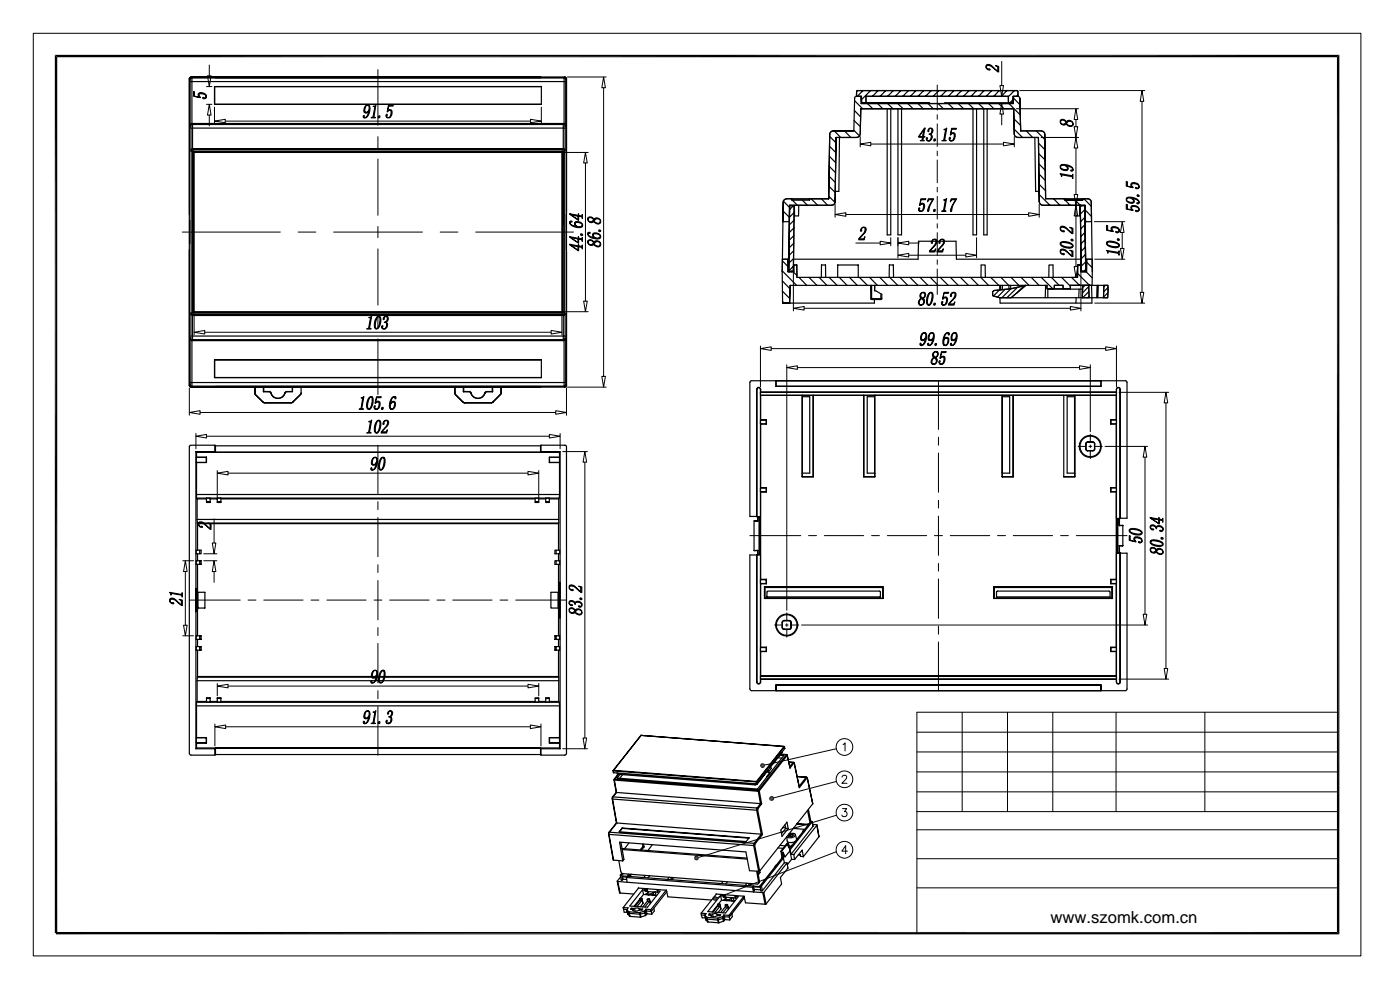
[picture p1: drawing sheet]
<svg xmlns="http://www.w3.org/2000/svg" width="297mm" height="210mm" viewBox="0 0 297 210" stroke-linecap="round" stroke-linejoin="round" font-family="sans-serif">
<defs><g id="words">
<text font-size="3.5" x="222.9" y="195.8">www.szomk.com.cn</text>
</g></defs>
<g fill="none" stroke="#000" stroke-width=".25">
<path d="M40.2 16.7v65v-28.7M40.2 16.7v28.8M40.2 16.7l.1 .2M40.3 16.9v.4M40.3 17.3v9.3M40.3 17.3h79.7M40.5 16.3l-.3 .4M40.5 16.3l.2 .2M40.7 16.5v9.7l.1 .2M40.7 16.5l-.2 .1-.2 .3M40.7 16.5h79M45.5 18.4h69.3h-69.3"/>
<path d="M45.5 18.4v3.7M45.7 16.3h-5.2h5.1l.1 .2h69M45.7 16.3v.1M45.7 16.3h74.1M45.7 16.3l.1 .1M45.8 16.4v.1M45.8 16.4h68.8M114.6 16.4h.1M114.6 16.4v.1M114.8 16.3l-.1 .2M114.8 18.4v3.7zM114.8 18.4h.1"/>
<path d="M119.7 16.5v9.7M119.7 16.5l.3 .4M119.8 16.3l.3 .2 .1 .2M119.8 16.3l-.1 .2M120 17.3v9.3M120 16.9v.4M120.2 16.7v65v-28.4M120.2 16.7v28.4M120.2 16.7l-.2 .2M181.7 19.4v1h1l.1 1.4h.9v-1.4M181.7 19.4v1h1v1.6M181.9 19.2l-.2 .2"/>
<path d="M181.9 19.2h33.8M183.1 19.2l-1.2 1.2M184.7 19.2l-2 2M186.3 19.2l-1.2 1.2M187.9 19.2l-1.2 1.2M189.5 19.2l-1.2 1.2M191.1 19.2l-1.2 1.2M192.7 19.2l-1.2 1.2M194.3 19.2l-1.2 1.2M196 19.2l-1.3 1.2M197.6 19.2l-1.3 1.2M199.2 19.2l-1.3 1.2"/>
<path d="M200.8 19.2l-1.2 1.2M202.4 19.2l-1.2 1.2M204 19.2l-1.2 1.2M205.6 19.2l-1.2 1.2M207.2 19.2l-1.2 1.2M208.8 19.2l-1.2 1.2M210.4 19.2l-1.2 1.2M212 19.2l-1.2 1.2M213.6 19.2l-1.2 1.2M215.2 19.2l-1.3 1.3M215.7 19.2l.2 .2 .1 1M215.7 19.2l.2 .2 .1 1h-1.1v1.4h-14.4v.2"/>
<path d="M40.5 26.8v.4M40.5 27.2h79.4M40.5 31.9v34.5M40.5 27.2v4.7M40.8 26.4l-.3 .4M40.8 26.4v5.1h78.7M40.8 26.4h78.7M40.9 31.7v-.2l-.3 .1-.1 .3M40.9 31.7l-.4 .4h79.3M40.9 31.7h78.5M40.9 31.7v35.1M41 32.3h78.4"/>
<path d="M41 32.3v33.8M41.2 32.1h-.2v.2M41.2 32.1l-.2 .2M41.2 32.1h78M41.2 32.1v34.2M45.5 22.1h69.3h-69.3M119.2 32.1l.2 .1v.1M119.2 32.1l.2 .2M119.2 32.1v34.2M119.4 32.3v33.8M119.4 31.7l.4 .4M119.4 31.7v35.1"/>
<path d="M119.5 31.5l.3 .1 .1 .3M119.5 26.4v5.1M119.5 26.4l.3 .2 .1 .2M119.5 31.5l-.1 .2M119.6 26.2h-78.9l-.4 .3 .2 .3M119.6 26.2l.4 .2v.2M119.6 26.2l-.1 .2M119.8 32.1v34.3h-79.3M119.9 26.8v.4M119.9 27.2v4.7M119.9 31.9l-.1 .2M120 26.6l-.1 .2"/>
<path d="M175.8 39.5l1.4 1.3M175.9 37.4l1.3 1.3M175.9 35.3l1.3 1.3M175.9 33.1l1.4 1.4M176 31l1.3 1.4M176 28.9l1.3 1.4M176 28.5l-.2 13.7h-8.9M176.7 27.8a.8 .8 0 0 0-.7 .7M176.7 27.8h4.4M177 27.8l1.3 1.4M177.4 29.2l-.2 13.6M178.1 29.2l-.1 11.4h-.8"/>
<path d="M179.1 27.8l1.4 1.4M181.1 27.6l1.2 1.2M181.2 25.6l1.3 1.3M181.3 23.4l1.3 1.4M181.3 20.8l-.2 7zM181.3 20.8l.2-.3 1.2-.1 .1 1.4h14.4v.2M181.3 21.4l1.7 1.7M182.5 20.4l.2 .2M182.6 23.1l-.1 5.3a.8 .8 0 0 1-.8 .8h-4.3M182.6 23.1h32.4l.2 5.3M182.7 20.4v1.6M182.7 22h32.3"/>
<path d="M183.7 20.4h30.2M183.7 20.4v1.4M184 22l1.2 1.1M186.2 22l1.1 1.1M188.2 23.1v26.7h.8v-26.7M188.3 22l1.1 1.1M190.4 22l1.2 1.1M190.5 23.1v26.7h.8v-26.7M192.6 22l1.1 1.1M194.7 22l1.2 1.1M196.9 22l1.1 1.1M199 22l1.1 1.1"/>
<path d="M201.2 22l1.1 1.1M203.3 22l1.1 1.1M205.4 22l1.2 1.1M206.4 23.1v26.7h.8v-26.7M207.6 22l1.1 1.1M208.7 23.1v26.7h.7v-26.7M209.7 22l1.2 1.1M211.9 22l1.1 1.1M213.9 20.4v1.4h1v-1.4h1.1M213.9 20.4v1.4M214 22l2.4 2.4M214.9 21.2l-.7 .6"/>
<path d="M215 20.8l1.4 1.4M215 20.4v1.6M215.1 25.2l1.4 1.4M215.1 27.4l1.8 1.8M215.2 28.4a.73 .73 0 0 0 .7 .8h4.4M215.9 20.1l-.3 .3M216 20.4h-1v1.6M216 20.4l.4 .4 .1 7M216.5 27.8h4.4a.8 .8 0 0 1 .7 .7M217.7 27.8l1.4 1.4M219.5 29.2l.2 11.4h.8M219.8 27.8l1.9 1.8"/>
<path d="M220.3 29.2l.2 13.6M220.3 32.6l1.4 1.3M220.3 30.4l1.4 1.4M220.4 34.7l1.4 1.4M220.4 39.1l1.4 1.4M220.4 36.9l1.4 1.4M221.6 28.5l.2 13.7M40.2 46.8l.1 4.9zM40.9 47.7v3.1M119.4 47.7v3.1M120.1 45.5v7.5zM120.1 53h.1"/>
<path d="M120.1 45.5h.1M165.9 57.7l.1 6.6zM165.9 57.4l3.1 3.1M166 55l-.1 2.7 .1-2.7h1.1l.1 2.7h1.2v-1.5h.6l.1 2.6-.1-2.6h-.6v1.5h-1.2l-.1-2.7zM166 59.6l1.6 1.6M166 55.3l1.1 1.2M166.1 47h1.4zM166.1 47l.1-4.1-.2 12.1M166.1 46.9l.1 .1M166.1 44.7l1.4 1.4 1-1M166.2 42.7l1.3 1.3M166.4 42.3l.5-.1a.8 .8 0 0 0-.7 .7z"/>
<path d="M166.9 42.2h1.1v.2h3.7v-.2v.2h-3.7v-.2M167.5 43.6l1 .1-.2 13.8-1 .1M167.5 57.6v.1M167.8 42.2l.2 .1M167.9 57.5v.2M168.1 42.4l1.1 1.2M168.3 57.7l.7 .7M168.3 43.7l-.8 .7M168.3 56.5l-1 1M168.4 55h26.4l.1-3.8h7.9l.1 3.8h26.4M168.4 53.2l-1 1M168.4 54.9l-1.1 .9"/>
<path d="M168.4 50l-1 1M168.4 51.6l-1 1M168.4 46.7l-.9 1M168.4 48.3l-1 1.1M168.5 43.6l.1 2.2h.8l.1-2.2M169 56.2v.1M169.1 58.8h59.5zM169.5 58.8l1.6 1.7M170.2 42.4l1.1 1.2M171.6 58.8l1.7 1.7M172.1 42.2l1.4 1.4M173.8 58.8l1.6 1.7"/>
<path d="M174.2 58.8l.1-2.6h.8l.1 2.6M174.2 42.2l1.4 1.4M175.8 41.6l1.4 1.4M175.9 58.8l1.7 1.7M176.4 43.6h-8.9l-.2 14.1M177.2 42.8a.8 .8 0 0 1-.8 .8M177.7 58.8v-2.6h4.4v2.6M178 58.8l1.7 1.7M180.2 58.8l1.7 1.7M182.3 58.8l1.7 1.7M184.5 58.8l1.6 1.7M186.6 58.8l1.7 1.7"/>
<path d="M188.6 58.8l.1-2.6h.8l.1 2.6M188.8 58.8l1.6 1.7M190.9 58.8l1.7 1.7M193 58.8l1.7 1.7M195.2 58.8l1.6 1.7M197.4 58.8l1.6 1.7M199.5 58.8l1.7 1.7M201.6 58.8l1.7 1.7M203.7 58.8l1.7 1.7M205.9 58.8l1.7 1.7M208.1 58.8l1.6 1.7M208.1 58.8v-2.6h.9v2.6"/>
<path d="M210.2 58.8l1.7 1.7M212.3 58.8l1.7 1.7M214.5 58.8l1.6 1.7M216.6 58.8l1.7 1.7M218.8 58.8l1.6 1.7M220.5 42.8a.9 .9 0 0 0 .7 .8M220.5 41.3l2.3 2.3M220.9 58.8l2.4 2.4M221.2 43.6h9l.1 14.1M221.8 42.2h4.1v.2M221.8 42.2h9a.8 .8 0 0 1 .7 .7M222.5 58.8v-2.6h.9v2.6"/>
<path d="M223 58.8l1.7 1.7M223.5 42.2l1.4 1.4M225.2 58.8l1.9 1.9M225.7 42.2l1.3 1.4M225.9 42.4h3.8M225.9 42.2v.2M227.3 58.8l1.7 1.7M228 42.4l1.2 1.2-.1 2.2h-.8l-.1-2.2M228.6 58l2.5 2.5M229 56.2l.3 .3M229.3 56.2h-.7v2.6M229.4 43.7l-.2 .1"/>
<path d="M229.7 42.4v-.2h1.1a.8 .8 0 0 1 .7 .7M229.7 42.2v.2M229.7 57.5v.2M229.9 42.2l1.6 1.6M230.2 43.6l-1 .1 .2 13.8 .9 .1M230.2 44.4l-1 1M230.2 57.6v.1M230.2 47h1.4zM230.2 47.6l-1 1M230.2 46.7l.3 .3M230.2 44.5l1.4 1.4M230.2 46.1l-1 .9"/>
<path d="M230.2 49.2l-.9 1M230.2 50.8l-.9 1M230.2 52.4l-.9 1M230.3 54l-1 .9M230.3 55.6l-1 .9M230.3 57.1l-.4 .4M230.4 57.7l1.3 1.2M230.5 55.6l1.2 1.2M231.5 42.9l.2 14.8v-2.7h-1.2v2.7h-1.2v-1.5M231.5 42.9l.1 4.1M231.7 55h-1.2v2.7h-1.2v-1.5M231.7 57.7v2.8z"/>
<path d="M40.3 71.9v9.2M40.5 71.7l.3 .3M40.5 71.7l-.2 .3 .4 .3M40.5 66.5l.1 .3 .2 .1M40.5 66.5v5.2M40.5 71.3h79.4M40.5 66.4l.4 .4M40.5 66.4v.1M40.7 72.3v9.6h79l.1 .2M40.7 72.3h79M40.8 66.9v5.1M40.8 66.9h78.7"/>
<path d="M40.8 72h78.7l.1 .3M40.8 72l-.1 .3M40.9 66.2l.3 .1zM40.9 66.8h78.5M40.9 66.8v.1M41 66.1h78.4M45.5 76.3h69.3h-69.3M45.5 76.3v3.8M114.8 76.3v3.8zM119.2 66.3v.1M119.4 66.1v.2l-.2 .1M119.4 66.1l-.2 .2"/>
<path d="M119.4 66.8l.1 .1M119.5 66.9v5.1l.3-.1 .1-.2 .1 .2M119.7 72.3v9.6l.3-.4 .2 .2-.1 .3-.3 .1M119.9 71.3v.4M119.9 66.5l-.1 .3-.3 .1M119.9 66.5l-.1-.1-.2 .3-.2 .1M119.9 66.5v4.8M120 71.9v.2l-.3 .2M120 71.9v9.2M166 64l.4 .3M166 61.8l1.5 1.5M167.6 60.5h54.5z"/>
<path d="M184.7 60.5v2.9M184.7 63.4l.2 .1M184.7 63.4h2.4M184.9 60.5v3M184.9 63.5h2M185.5 63.5v.8h-19.5h1.5l.1-3.8-.1 3.8M185.5 60.5v1.2h.3l1.3 .7v1M185.6 60.5l-.1 1.1M186.9 62.3v1.2M187.1 63.4l-.2 .1M210.6 61.9l.3-.3 3.6-.4 3.1-.7-3.1 2.7h-2.4l-1.5-.5zM212 61.5l-1.2 1.3"/>
<path d="M212.1 60.5v1M212.3 60.5v1M212.7 60.5l-.1 1M213.2 61.4l-1.6 1.6M214 60.5v.8M214.4 60.5v.7M214.5 61.2l-2 2M215.8 61l-2.2 2.2M217.2 60.6l-1.5 1.5M221.8 60.5l-.1 2.7M222.1 60.5v.7h1.5l.1-.7h1.8v.7h1.6v-.7v.7h-5zM222.8 61.2v.1"/>
<path d="M223.6 61.2l.1-.7h1.8v.7M227.1 60.5h7.9v2.7h-22.9l-1.5-.5v-.8l.3-.3 3.6-.4 3.1-.7-3.1 2.7M228.3 63.2v1.1M228.9 61.3l-.1 1.9M229.7 60.5h1.3v2.7h-1.4zM229.7 61.3h-7.4v1.9M229.7 60.5l-.1 2.7M230.2 60.5l-.5 .5M231 60.8l-1.3 1.3M231 60.5v2.7M231 61.8l-1.3 1.4M231 62.9l-.2 .3"/>
<path d="M231.6 60.5v3.8h-19.4l-.1-1.1M232.7 60.5v2.7M233 60.5l-.1 2.7M234.2 60.5h.8v2.7h-.9zM234.2 60.5l-.1 2.7M234.5 60.5l-.3 .3M235 61l-.9 .9M235 62.1l-.9 .9M40.3 81.5l.1 .2 .3 .2-.2 .2-.3-.2zM40.3 81.1v.4M40.3 81.1h79.7M41.6 95.8v63"/>
<path d="M41.6 95.8h4M41.6 95.8l.1 .2M41.6 97v1.1M41.6 97h2.2M41.6 98.1h2.2M41.6 98.1h.1M41.7 96v1h2.1M41.7 98.1v6.8M41.7 96h77M41.7 97h-.1M43.8 98.1h-2.1M43.8 97v1.1"/>
<path d="M43.8 97h.1M45.5 80.1h69.3h-69.3M45.5 80.1h.1M45.6 94.4h-5.1l-.3 .3v65.1l.3 .4h5.1M45.6 94.4v1.4M45.6 94.4l.1 .2M45.7 82.1h-5.2h5.1l.1-.1h69l.1 .1M45.7 82.1h74.1M45.7 82v.1M45.7 94.6v1.3l-.1-.1M45.7 94.6h69M45.8 82l-.1 .1"/>
<path d="M54.1 83.4v.3M54.1 82.1v1.3M54.1 83.4h.1M54.1 83.4l.1 .2M54.1 83.7l1.7 1.6M54.2 83.6l-.1 .1M54.2 83.6l1.6 1.7M55.8 85.3l.3 .2M55.8 85.3h.1M55.9 82.1v1M55.9 83.1h1.2M56 83.1h-.1"/>
<path d="M56 83.1h1.1M56.1 85.5h5.7M57.1 83.1l.3 .3M57.1 83.1l.4 .2M57.1 83.1h.1M57.4 83.4a1.59 1.59 0 0 0 1.6 1.1 1.59 1.59 0 0 0 1.5-1.1M57.5 83.3a1.52 1.52 0 0 0 1.5 1.2 1.52 1.52 0 0 0 1.4-1.2M57.5 83.3l-.1 .1M57.7 82.1h-1.7v1M60.8 83.1l-.4 .2M60.8 83.1h1.2M60.8 83.1h.1"/>
<path d="M60.9 83.1l-.5 .2M61.8 85.4v.1M62 83.1h-1.1M62 82.1v1M62.1 82.1v1M62.1 85.3l-.3 .1M62.1 85.3l-.3 .2M62.1 85.3h.1M63.7 83.6l-1.6 1.7M63.7 83.6l.1 .1M63.8 83.7l-1.7 1.6M63.9 82.1v1.3z"/>
<path d="M63.9 83.4l-.2 .2M63.9 83.4l-.1 .3M63.9 83.4h.1M96.5 83.4l.1 .2M96.5 83.4h.1M96.5 82.1v1.3M96.6 83.6l1.6 1.7M98.2 85.3l.3 .2M98.3 83.1h1.2M98.3 82.1v1M98.4 83.1h1.2M98.4 83.1h-.1"/>
<path d="M98.4 82.1v1M98.5 85.5h5.8M99.5 83.1l.4 .3M99.6 83.1l.3 .2M99.6 83.1h-.1M99.9 83.4a1.59 1.59 0 0 0 1.5 1.1 1.59 1.59 0 0 0 1.5-1.1M99.9 83.3a1.49 1.49 0 0 0 1.5 1.2 1.49 1.49 0 0 0 1.5-1.2M99.9 83.3v.1M102.9 83.3v.1M103.2 83.1l-.3 .2M103.2 83.1h1.2M103.2 83.1h.1"/>
<path d="M103.3 83.1l-.4 .3M103.3 83.1h1.2M104.3 85.4v.1M104.4 82.1v1M104.4 83.1h.1M104.5 85.3l-.2 .1M104.5 82.1v1M104.5 85.3h.1M104.6 85.3l-.3 .2M106.2 83.6l-1.7 1.7M106.2 83.6v.1M106.2 83.7l-1.6 1.6"/>
<path d="M106.3 83.4l-.1 .2M106.3 83.4h.1M106.3 82.1v1.3M106.3 83.4l-.1 .3M114.6 82h.1M114.7 94.6v1.3l.1-.1M114.8 94.4h5.1l.3 .3v65.2l-.3 .3h-5.1v-1.4M114.8 94.4v1.4h4M114.8 94.4l-.1 .2M114.8 80.1h.1M116.5 97h.1M116.6 98.1h2.1h-2.2"/>
<path d="M116.6 97v1.1M116.6 97h2.1M116.6 98.1h-.1M118.7 96v1M118.7 97h-2.2v1.1M118.7 97v7.9M118.8 95.8v63M118.8 95.8l-.1 .2M120 81.1v.4M160.5 82.6h.1a.38 .38 0 0 1 .3-.4 .38 .38 0 0 1 .4 .4M160.5 82.6a.42 .42 0 0 1 .4-.4 .42 .42 0 0 1 .5 .4M160.5 82.6l.1 27"/>
<path d="M161.3 82.6v27M161.3 83.9h75.5M161.4 82.6v.6M161.4 83.9v5.1M161.4 90l-.1 13.5h1.3M161.4 83.2h75.4M161.4 89h1.2M161.4 89l1.2 .1M161.4 82.6h-.1M162.6 89.9l-1.2 .1M162.6 89.1v.8M162.6 89v1"/>
<path d="M162.6 89v.1M164.6 80.8l.1 1.1zM164.6 81.9h69M170.2 84.2h1.6v16.2h-1.6v.7M170.2 83.9v17.2M172.5 83.9v17.2M183.2 83.9v17.2M185.5 83.9v16.5M185.5 84.2h-1.5v16.2h1.6M212.6 83.9v17.2h2.4v-17.2M212.6 84.2h1.6v16.2h-1.6M212.6 83.9v17.2"/>
<path d="M214.9 83.9v17.2M225.7 83.9v17.2zM228 84.2h-1.6v16.2h1.6v.7M228 83.9v16.5M228 83.9v17.2M230.3 95.2l.2 .4h.2M230.3 94.1l.1 .1M230.3 94.1v1.1M230.4 95.2l.1 .3 .3 .1M230.4 94.2v1M230.4 95.2h-.1M230.7 93.8h-.2l-.2 .3"/>
<path d="M230.7 93.8h.1M230.7 93.8h1.2M230.7 95.6h1.2M230.8 93.8h-.3l-.1 .4M230.8 93.8h1M230.8 95.6h1M230.8 95.6h-.1M231.8 93.8l.3 .1 .1 .3M231.8 95.6h.1M231.9 93.8h.2l.1 .3M231.9 93.8h-.1M232.2 95.2l-.1 .3-.3 .1"/>
<path d="M232.2 95.2h.1M232.2 94.2v1M232.2 95.2l-.1 .3-.2 .1M232.2 94.1v1.1M232.2 94.1v.1M233.5 81.9l.1-1.1h-74.3l-.2 .3v28.5h2.2M233.6 81.9v-1.1h5.2l.3 .2v28.9h-1.4M235.6 89v1M235.6 89h1.2M235.7 89.9h1.1zM236.8 83.9v5.1h-1.2M236.8 90v13.5"/>
<path d="M236.8 82.6v27.4M237.6 82.6v27.4M237.7 82.6a.4 .4 0 0 0-.5-.4 .4 .4 0 0 0-.4 .4 .38 .38 0 0 1 .4-.4 .38 .38 0 0 1 .4 .4M237.7 82.6v27.3M237.7 82.6h-.1M41.6 116.7h1.1v.8h-1.1M41.6 118.9h1.1v.8h-1.1M41.7 104.9v.8M41.7 104.9h77M41.7 105.7h77M41.7 105.7l.1 .1M41.8 110.2l.1 .7"/>
<path d="M41.8 105.8v4.4M41.8 105.8h2M41.8 110.2h76.7M41.9 110.9h76.6M41.9 110.9v.2M41.9 111.1v5.6M41.9 117.5v1.4M41.9 119.7v15.2M41.9 111.1h76.6M42.4 116.7v.8M42.4 118.9v.8M43.8 105.7v.9h.8v-.9"/>
<path d="M43.8 106.4h.8M44.6 105.8h1.5M46.1 105.7v.9h.8v-.9M46.1 106.4h.8M46.9 105.8h66.6M113.5 105.7h.8v.9h-.8zM113.5 106.4h.8M114.3 105.8h1.5M115.8 105.7v.9h.7v-.9M115.8 106.4h.7M117.7 118.9h1v.8h-1zM117.7 116.7h1v.8h-1z"/>
<path d="M118 116.7v.8M118 118.9v.8M118.5 111.1v5.6M118.5 117.5v1.4M118.5 119.7v15.2M118.5 105.8v5.1M118.5 110.9v.2M118.7 105.7l-.2 .1h-2M118.7 104.9v.8M160 110.5h.8zM160 110.5v6.3M160.5 109.6h.1"/>
<path d="M160.6 117.7h-1.5v28.5l.2 .3h74.3M160.6 117.7l-.1 27M160.6 117.7h.7M160.8 116.7l-.8 .1M160.8 116.7l-.1 1 .3-.1M161 117.6h.2M161 109.6h.2M161 109.6v8M161 109.6h-.3l.1 .9M161.2 109.6v8M161.2 117.6h.1M161.2 109.6h.1"/>
<path d="M161.3 109.6v8M161.3 117.6v.1M161.3 117.7v26.9M161.3 109.6h.1M162.6 104.3h-1.3l.1 18.6M162.6 103.5v.8M170.2 101.1h.1M172.5 101.1h-2.3h2.3M172.5 101.1h.1M183.2 101.1h2.4h-2.3M183.2 101.1h.1M183.3 101.1v-17.2h2.3v17.2"/>
<path d="M225.7 101.1h2.3M235.6 104.3h1.2M235.6 103.5v.8M236.8 103.5h-1.1M236.8 104.3v18.6M236.8 117.3h2.3v29l-.3 .2h-5.3M236.8 117.3v27.4a.4 .4 0 0 0 .4 .4 .4 .4 0 0 0 .5-.4M236.8 110l.1 7.3M236.8 110h.8M236.9 117.3h-.1M236.9 117.3h.1M237 117.3h.1"/>
<path d="M237 117.3v-7.3h.1v7.3M237.1 117.3h.3M237.4 115.7v1.6M237.4 115.7l.1 .1M237.4 115.7l.8 .1M237.5 111.5v-1.5l-.1 1.5M237.5 115.8l-.1 1.5M237.5 111.5h-.1M237.5 111.5h.7M237.5 115.8h.7M237.7 109.9l-.1 .1M238.2 111.5v4.3"/>
<path d="M238.2 111.5h-.8M41.6 129.7h.1M41.6 124.8h.1M41.6 134.9h1.1v.7h-1.1M41.6 137.2h1.1v.7h-1.1M41.9 135.6v1.6M41.9 137.9v5.6M42 125.6h1.5v3.4h-1.5zM42.4 134.9v.7M42.4 137.2v.7M116.9 125.6h1.5v3.4h-1.5zM117.7 134.9h1v.7h-1z"/>
<path d="M117.7 137.2h1v.7h-1zM118 134.9v.7M118 137.2v.7M118.5 135.6v1.6M118.5 137.9v5.6M118.8 123.5v7.6M161.3 123l.1 .8M161.3 123h1.3M161.3 123.8h1.3M161.4 123.8v13.5M161.4 138.2v5.2M161.4 138.2h1.2"/>
<path d="M161.4 122.9h1.2M161.4 123.8h1.2M161.4 122.9l-.1 .1M162.2 124.5h25.2M162.2 127h25.2M162.2 124.5v2.5M162.2 124.5l.1 .1M162.3 124.6h24.9M162.3 126.9h24.5M162.3 124.6v2.3M162.3 126.9l-.1 .1M162.6 138.2h-1.2"/>
<path d="M162.6 123v.8M162.6 137.4v.8M162.6 138.2h.1M162.6 123.8h.1M162.6 137.3l-1.3 .1h1.3M162.6 137.3v.1M162.6 122.9v.9M162.6 137.3v.9M162.6 122.9v.1M162.7 126.6v-1.1l.1-.1h23.8l.2 .1v1.1M162.7 126.6v.3M162.7 126.6h24.1"/>
<path d="M165.9 133.1l.2 .3 .2 .1M165.9 132v1.1M165.9 132h.1M166 133.1l.3 .4M166 132v1.1M166 133.1h-.1M166.3 131.6l-.4 .4M166.3 131.6l1.1 .1M166.3 133.5h1.2M166.4 131.7h-.2l-.2 .3M167.4 131.7h.2l.2 .3M167.5 131.6l.3 .4"/>
<path d="M167.8 133.1l-.3 .4M167.8 132v1.1M167.8 133.1h.1M167.8 133.1l-.1 .3-.2 .1M167.8 132h.1M186.8 126.6v.3h.4M187.2 124.6v2.3M187.2 126.9l.2 .1M187.4 124.5v2.5M187.4 124.5l-.2 .1M210.8 124.5h25.2M210.8 127h25.2"/>
<path d="M210.8 124.5v2.5M210.8 124.5l.1 .1M210.9 124.6h25M210.9 124.6v2.3M211.4 126.9l-.6 .1M211.4 126.9v-1.3l.2-.2h23.7l.2 .2v1.3M211.4 126.6h24.1M211.4 126.9h24.5M235.6 138.2h1.2M235.6 122.9v.9M235.6 137.3v.9M235.6 123.8h1.2"/>
<path d="M235.9 124.6v2.3M235.9 126.9l.1 .1M236 124.5v2.5M236 124.5l-.1 .1M236.8 137.3h-1.2l1.2 .1M236.8 122.9h-1.2l1.2 .1M236.8 123.8v13.5M236.8 138.2v5.2M236.8 137.3v.1M236.8 122.9v.1M236.8 137.4v.8M236.8 123v.8"/>
<path d="M236.8 138.2h-1.2M236.8 123.8h-1.2M41.6 158.8h4M41.6 156.5h2.2M41.6 157.6h2.2M41.6 156.5v1.1M41.6 157.6h.1M41.7 149v.7M41.7 149h77M41.7 149.7h77M41.7 158.7h77M41.7 149.7v6.8"/>
<path d="M41.7 157.6v1.1M41.7 158.7l-.1 .1M41.7 157.6h2.1M41.8 144.4h76.7M41.8 148.8h2M41.8 144.4v4.4M41.8 148.8l-.1 .2M41.9 143.6l-.1 .8M41.9 143.6h76.6M41.9 143.5h76.6M41.9 143.5v.1M43.8 156.5v1.1"/>
<path d="M43.8 157.6h.1M43.8 156.5h-2.2M43.8 156.5h.1M43.8 148h.8v.9h-.8zM43.8 148.2h.8M44.6 148.8h1.5M45.6 158.8l.1-.1v1.4M45.6 158.8v1.4M46.1 148h.8v.9h-.8zM46.1 148.2h.8M46.9 148.8h66.6M113.5 148h.8v.9h-.8z"/>
<path d="M113.5 148.2h.8M114.3 148.8h1.5M114.8 158.8l-.1-.1v1.4M114.8 158.8h4M115.8 148h.7v.9h-.7zM115.8 148.2h.7M116.5 148.8h2l.2 .2M116.5 157.6h2.2M116.5 156.5v1.1M116.6 156.5h2.1M116.6 157.6h2.1M116.6 157.6h-.1"/>
<path d="M116.6 156.5v1.1M118.5 143.5v.9M118.5 144.4v4.4M118.7 149v.7M118.7 156.5v1.1M118.7 156.5h-2.1M118.7 149.7v6.8M118.7 157.6v1.1M118.7 158.7l.1 .1M136 156h.1M136 156l-5.9 7.4M136 156l-5.8 7.4 30.3 2.4 5.8-7.4"/>
<path d="M160.5 144.7a.42 .42 0 0 0 .4 .4 .42 .42 0 0 0 .5-.4M161.3 144.6l-.1 .4h-.3l-.4-.3M161.3 143.4h75.5M161.3 144.6l.1 .1M161.4 144.1v.6M161.4 144.1h75.4M164.6 146.5v-1.2h69l-.1 1.2M164.7 145.3v1.2M165.6 160l1.3 .1M165.9 159.5v.1M165.9 159.6l-2.4 3 .1 .4-.6 .8M165.9 159.6h.1"/>
<path d="M166.3 158.3l-30.3-2.3 30.3 2.4M166.3 158.4h.1M166.3 158.3l.1 .1M166.3 158.3v.1M166.4 158.4l.1 .4zM166.4 158.4l-5.8 7.5v.3l-.1 .1M166.4 158.4h.1M166.5 158.8l-2.7 3.4M236.8 144.6l.4 .4h.2l.2-.4M236.8 144.1h-75.4M237.6 144.6v-27.3l.1 27.4M237.6 144.6l.1 .1"/>
<path d="M45.7 160.1h69M45.7 160.1l-.1 .1M114.7 160.1l.1 .1M129.1 176.9l.1 .1M129.1 176.9l1.1 5.5M129.2 176.6l-.1 .3M129.2 177l1 5.4M129.2 177l30.7 2.4M129.3 176.5l-.1 .1M129.3 176.5l-.1 .5M129.3 176.5l30.7 2.4M129.9 169.5h.1"/>
<path d="M129.9 169.5l.9 5.1M129.9 169.1v.4M130 169.5l.8 5.1M130 169.5l30.5 2.4M130 169l-.1 .1M130 169v.5M130 169l30.6 2.4M130.1 163.4v.1M130.1 163.5h.1M130.1 163.5l.1 .4M130.1 163.5l30.3 2.4 .1 .4M130.2 163.9l30.3 2.4"/>
<path d="M130.3 165.4v.1M130.3 165.4l.4 2.7M130.3 165.3v.2M130.3 165.3l.8-1.1-.7 1.1 30.5 2.3M130.3 165.3v.1M130.3 165.5l.5 2.6M130.3 165.5l30.6 2.3M130.7 168.1h.1M130.7 168.1l-.8 1M130.8 174.6h.1M130.8 174.6l-1.6 2M130.8 168.1l-.8 .9"/>
<path d="M130.8 168.1l30.6 2.4M130.8 174.6l-1.5 1.9M130.8 174.6l30.7 2.3M130.9 163.9l.2 .3M131.1 164v.2M131.1 164.2l29.1 2.3M131.7 178.7l.7 3.6-.3 .3M131.9 180l26.6 2M132 175.6v.1M132 175.6l27 2.1-.7 .8-26.9-2.1zM132 175.7l-.6 .7M132 175.7l26.9 2.1"/>
<path d="M132.1 164.3l-.6 .8M133.4 178.8l-.9 1.2M136.3 179l.1 .6M136.5 179.1l.1 .6M136.6 179.7l-.3-.1-.5 .7M136.6 179.7l-.5 .6M138.4 179.2l-1 1.2M159.9 179.4l1 5.4M160 178.9l.1 .2M160 178.9l-.1 .5M160.1 179.3l-.2 .1M160.1 179.3l1.1 5.5"/>
<path d="M160.1 179.1v.2M160.1 166.2l.1 .3M160.4 165.8l.2 .1zM160.5 171.9l1 5M160.6 171.4l.2 .2M160.6 171.4l-.1 .5M160.6 166.3l-.4 .2M160.6 166.2v.1M160.7 171.8l-.2 .1M160.7 171.8l1 5.2M160.8 171.6l-.1 .2M160.9 167.8l.4 2.7"/>
<path d="M160.9 167.6l.2 .2M160.9 167.6v.2M161.1 167.8h-.2M161.1 167.8l.5 2.7M161.4 170.5h.2M161.4 170.5l-.8 .9M161.5 176.9l.2 .1M161.5 176.9l-1.5 2M161.6 170.5l-.8 1.1M161.7 177l-1.6 2.1M162.7 163.7l.3 .1M162.7 163.7h.1"/>
<path d="M162.9 163.4l.1 .4M163.3 163.9l-.5 .8M163.3 163.9h.1M163.3 163.9v.2M163.6 162.2h.2M163.8 162.2v-.2l-.5 .6v.2l-2.7 3.5M165 179.9l1.2 .1M165 160.7l.9 .1M165.4 160.2l.9 .1-5.6 7.1-29.8-2.3 .7-.9M165.4 179.3l1.2 .1M165.6 160l1.2 .1-5.9 7.5M166.1 175.5l.6 .1"/>
<path d="M166.5 175l.2 .7M166.7 175.7l.5 .1M166.7 175.7l-.9 1.1M166.9 160.1l.1 .1M167 174.4l.2 1.4-1.3 1.6-.3-1.3zM167 160.2l.6 2.7M167 160.2l-5.9 7.6M167 160.2h.1M167 178.9h.1M167 178.9l-1.3 1.7M167.1 178.9h.1M167.2 178.9l.1 .3"/>
<path d="M167.2 178.9l-1.4 1.7M167.3 161.6l1 .1M167.3 179.2l-.1 .2 .5 1-1.1 1.3M167.3 161.7h.9M167.3 179.2l.2 .9M167.3 177.3l.1 .1M167.4 176.9l.2-.1a.87 .87 0 0 1 1.1 .2M167.4 179.5h.4M167.5 177.1l-.2 .2M167.5 177.1l.1 .4M167.8 177l-.3 .1M167.8 177h.4"/>
<path d="M167.8 177v.5M167.8 179.5h.1M168.1 179.3l-.3 .2M168.2 177l.1 .1-.3 .4-.7-.2M168.2 177v.2M168.2 161.7l.2 .2M168.2 161.7l-.7 .9M168.3 161.7l.2 .2M168.3 161.7h-.1M168.3 175.7l2.4 .2M168.4 161.9h.1M168.4 161.9l-.8 1"/>
<path d="M168.5 161.9l1.1 5.2M168.5 161.9h.1M168.7 177a1.2 1.2 0 0 1-1.8 .5l.1 .9a1.07 1.07 0 0 0 1.6 .1h.1M168.7 177l.3 1.1M169 174.8l2.4 .2M169.1 164.7l2 .1M169.1 174.7l2.4 .2M169.1 164.8l1.9 .1M170.3 176.3h.1M170.3 176.3v.1M170.5 176.1l-.2 .2M171 164.9l.2 .2"/>
<path d="M171 164.9l-1.5 1.9M171.1 164.8l.2 .3M171.1 164.8l-.1 .1M171.2 165.1h.1M171.2 165.1l-1.6 2M171.3 165.1l1.1 5.4M171.3 171.9l.5 2.6M171.5 171.7l.5 2.6M172.3 174.3h-.3l-4.5 5.7M172.3 174.3l.2 1M172.3 174.3l-4.7 5.9M172.3 174.3h.1"/>
<path d="M172.4 174.9l.9 .1M172.4 170.5l-11.2 14.3M172.5 175.3l-4.7 5.9M173.3 175l-4.9 6.3M173.3 175l.4 2.5M173.7 177.5l-3.3 4.2M173.7 177.5h.1M130.2 182.4l1.9 .2M130.9 186.9l.5 2.5h.2M131.1 187l30.7 2.3M131.1 187l.5 2.4M131.3 182.5l.4 2.4 .4 .4 28.5 2.2 .3-.1v-.3"/>
<path d="M131.6 189.4l2.8 .2M131.6 185.7l.2 1 .3-.1M131.6 186l-.7 .9 .2 .1M131.9 185.6l-.3 .1M131.9 185.6l.2 1M131.9 185.2l-.3 .5M132 180.2l26.5 2M132.1 186l.1-.2 .9 .1 26.7 2.1M132.1 186l.1 .5M132.1 186h.9M132.1 182.6l-.7-4 26.8 2.1 .8 4 1.9 .1M132.2 185.3l-.3 .3"/>
<path d="M132.2 192.5l.1 .4M132.2 192.5l1.1 .1-.3 .3M132.2 186.5l.8 .1M132.2 186.5l-.1 .1M132.3 192.9l.1 .6h.7M132.3 192.9h.7M132.9 186.1l.1 1M132.9 186.1l26.7 2.1M133 192.9l.3 .5M133 192.9v.4M133 192.9h.1M133 193.3l.4 .5"/>
<path d="M133 193.3h.1M133 193.3l.2 .6M133.1 185.9l-.2 .2M133.2 193.9l.4 .4M133.3 185.4v.3M133.3 185.7h.5M133.3 185.7l-.2 .2M133.3 193.4h.1M133.3 193.4l.1 .4M133.4 193.8h.1M133.4 193.8l.2 .5M133.4 193.4l.1 .4"/>
<path d="M133.4 193.4l2.3 .2M133.5 193.8l.1 .6M133.5 193.8l2.3 .1M133.6 194.3v.1M133.6 194.4l2.2 .2M133.7 185.5l.1 .2M133.9 192.7l-.1 .2h.5M133.9 192.7l.1 .2M133.9 192.7h.7M133.9 185.5l-.1 .2M134.3 192.9v.1M134.6 192.7l.6-.1 .4 .2"/>
<path d="M134.6 192.7l.1 .6M135.5 188.4l5.9 .4 .3 1.4 9.3 .7M135.5 188.4l-3.3 4.1M135.6 192.8h.7l-.1 .3-.7-.1-.2 .2a.67 .67 0 0 1-1-.2l.1 .2-.1-.3M135.6 192.8l.1 .2M135.7 193.6l.1 .3M135.7 190.7l.1 .3M135.7 190.7l-1.2 1.5M135.8 193.9h.1M135.8 193.9v.7M135.8 191l-1.1 1.3M135.8 193.5l-.1 .1"/>
<path d="M135.8 193.5v.4M135.8 193.9l.2 .6M136 194.5l-.2 .1M136.2 190.6l-.4-.1-.1 .2M136.2 190.6l.2 1M136.2 190.6l-.1 .1h-.4M136.2 191h-.4M136.2 191l.2 .6M136.2 191l-1 1.3M136.3 188.8l-2.7 3.4 3.8 .2 2.6-3.3-.5-.1M136.3 188.8l.2 .9M136.3 188.8h.5"/>
<path d="M136.4 191.6l-.6 .8M136.5 189.7l2.8 .3M136.5 189.7l-.6 .8M136.7 193.2l.1 .4M136.7 193.2l-.9 .3M136.8 193.2h-.1M136.8 193.2l.1 .3M136.8 188.8l.1 .3M136.8 193.6l.1 .6M136.8 193.6l-1 .3M136.9 193.5l-.1 .1M136.9 193.5l.1 .7"/>
<path d="M136.9 189.1h.5M136.9 185.7l-.4 .5M136.9 194.2l-.9 .3M137 194.2h-.1M137 188.7l-.2 .1M137 192.9h1.1M137 188.7l.1 .3M137 192.9l.1 .3M137 192.9l-.2 .3M137.1 189.6l.6 .2-.2-.1M137.1 189.6h1M137.1 189l-.2 .1"/>
<path d="M137.1 193.2l1.1 .1M137.1 193.2l.1 .6M137.1 193.2l-.2 .3M137.2 188.5l-.2 .2M137.2 193.8l1.1 .1M137.2 193.8l-.2 .4M137.3 188.5l.1 .3zM137.3 190.8l.1 .4 .4-.1M137.3 188.8l-.2 .2M137.4 191.1l-1.1 1.3M137.4 189.1l.2 .1-.5 .4M137.4 189.1v.2"/>
<path d="M137.5 189.1l1.4 .1M137.8 190.7h-.4l-.1 .1M137.8 190.7l-.1 .2-.4-.1M137.8 190.7l.2 .9M137.8 191.1l.2 .6M137.8 185.8l-.4 .4M137.8 191.1l-1 1.3M138.1 192.9l.1 .4M138.1 189.6l.6 .3M138.2 193.3l.1 .6M138.6 189.3l.1 .6M138.6 189.3l-.5 .3"/>
<path d="M138.7 192.6l.1 .6-.5 .7M139 189.2l.2 .7h-.5M139 189.2l-.4 .1M139 189.2l.6 .1M139.4 188.9l.2 .4M139.5 189l.1 .3M139.6 188.7l-.2 .2 .1 .1M141.3 188.8l-3.2 4.1M141.5 189.1l-3.3 4.2M142 186.1l-.4 .5M142.6 186.1l-.4 .5M142.9 186.2l-.4 .4"/>
<path d="M148.8 193.7l1 .1-.2 .3M148.8 193.7v.4M148.8 194.1l.2 .6h.6M148.8 194.1h.8M149.6 194.1v.4zM149.6 194.1l.3 .5M149.6 194.1h.1M149.6 194.5l.2 .6zM149.6 194.5l.4 .4M149.8 195.1l.3 .4M149.9 194.6h.1M149.9 194.6l.1 .3"/>
<path d="M150 194.9l.1 .1M150 194.6l2.2 .2M150 194.9l.1 .6M150 194.6l.1 .4M150.1 195l2.2 .1M150.1 195l.1 .6M150.1 195.5l.1 .1M150.2 195.6l2.2 .1M150.5 193.8l-.2 .3 .6 .1M150.5 193.8l.7 .1M150.5 193.8v.3M150.9 194.2v.1v-.1a.76 .76 0 0 0 1.2 .1l.1-.1"/>
<path d="M150.9 194.2h.1M151.2 193.9l.7-.1 .3 .2M151.2 193.9l.1 .6M151.9 189.6l6 .5M151.9 189.6v.1M152 189.6l-3.2 4.1M152.2 194h.7l-.2 .3-.5-.1M152.2 194v.2M152.2 191.9l.1 .4 .5-.1M152.2 194.8h.1M152.2 194.8l.1 .3M152.3 195.1l.1 .6"/>
<path d="M152.3 192l-1.2 1.5M152.3 192.2l-1.1 1.3M152.3 194.8l.1 .3M152.4 195.1h-.1M152.4 195.7h.1M152.4 195.1l.1 .6M152.7 191.8l-.3-.1-.2 .2M152.7 191.8l.2 1.1M152.7 191.8l-.2 .2-.3-.1M152.8 192.2l.1 .7M152.8 192.2l-1.1 1.3M152.9 189.9l-2.8 3.5 3.8 .3 2.7-3.5h-.5"/>
<path d="M152.9 189.9l.5 .1M152.9 189.9l.2 1.1M152.9 192.9l-.6 .6M153.1 191l2.8 .2M153.1 191l-.7 .7M153.3 194.4l.1 .4M153.3 194.4l-1 .4M153.4 194.4h-.1M153.4 194.4l.1 .4M153.4 190l.1 .3M153.4 194.8l.1 .6M153.4 187l-.4 .4"/>
<path d="M153.4 194.8l-1 .3M153.5 194.8h-.1M153.5 190.3h.5M153.5 194.8v.6M153.5 195.4l-1 .3M153.5 195.4h.1M153.6 189.9l-.2 .1M153.6 194.1l1 .1M153.6 189.9l.1 .3M153.6 194.1l.1 .4M153.6 194.1l-.2 .3M153.6 190.8l.6 .2h-.2"/>
<path d="M153.6 190.8l1 .1M153.7 190.2l-.2 .1M153.7 194.5h1M153.7 194.5l.1 .6M153.7 194.5l-.2 .3M153.7 189.8l-.1 .1M153.8 195.1h1M153.8 195.1l-.3 .3M153.8 189.8l.1 .2zM153.9 192l.1 .4 .4-.1M153.9 190l-.2 .2M153.9 192.3l-1 1.3"/>
<path d="M154 190.3l.1 .2-.5 .3M154 190.3v.2M154.1 190.3l1.3 .2M154.3 187.1l-.3 .4M154.3 191.9l-.3-.1-.1 .2M154.3 191.9l-.2 .2-.2-.1M154.3 191.9l.3 .9M154.4 192.3l.1 .6M154.4 192.3l-1 1.3M154.6 190.9l.7 .2M154.6 194.2l.1 .3M154.7 194.5l.1 .6"/>
<path d="M155.1 190.5l.2 .6M155.1 190.5l-.5 .4M155.3 193.8l.1 .6-.6 .7M155.6 190.5l.1 .7-.4-.1M155.6 190.5h-.5M155.6 190.5h.5M155.9 190.2l.2 .3M156.1 189.9l-.2 .2 .2 .1M156.1 190.2v.3M157.8 190.1l-3.2 4.1M157.9 190.1l.2 1.4 4.2 .3M157.9 190.4l-3.2 4.1"/>
<path d="M158.4 187.4l-.3 .4M159 187.4l-.3 .5M159.4 187.4l-.4 .5M159.8 188l1.4 .1M159.8 188l.3 .9-.3 .3-.2-1M159.8 188l-.2 .2M159.9 188.1l1.4 .1M160 188.7l1.4 .1M160.5 184.8l.4 2.3M160.7 185h.6l-.4 .6M160.7 184.8l.4 2.1M161.1 186.9l-.2 .5"/>
<path d="M161.1 186.9l-.2 .2M161.2 184.8h-.3M161.2 188l.2 1 .3-.1M161.2 188h.3M161.5 188l.2 .9M161.8 189.3l.5 2.5M162 186.9h.1M162 186.9v.1M162 189.3h-.2M162 189.3l.5 2.5M162.2 186.7l-.2 .2M162.5 191.8h-.2"/>
<path d="M164.5 183.8h.1M164.7 183.6l-.2 .2M165.7 180.6h.1M165.7 180.6l.2 1.4M165.8 180.6l.1 .4M165.9 182h.3M165.9 182l-4.7 6M165.9 181l.3 .9M166.1 180.8l.5 .9M166.1 180.8l.2 .9M166.1 180.8l-.2 .2M166.2 181.9v.1"/>
<path d="M166.2 182l.2 1M166.2 182l-4.7 6M166.3 181.7h.3M166.3 181.7l-.1 .2M166.4 183h.6M166.4 183l-4.7 5.9M167 183l.2 1.1-1.6 2 .2 1.4-3.3 4.3M167 183l-5 6.3M167.6 180.2h.1M167.6 180.5l.3 1.8M167.6 180.4l.2 .8M167.6 180.2v.1"/>
<path d="M167.8 181.2l.6 .1M167.9 182.3h.7M167.9 182.3l-.9 1.1M168.4 181.3l.2 1M169.4 181.3h.3M169.7 181.3l.1 .3 .6 .1M170.4 181.7l-.2-1.4-1.6 2"/>
<circle cx="231.3" cy="94.7" r="2.34"/>
<circle cx="231.3" cy="94.7" r="2.2"/>
<circle cx="166.9" cy="132.6" r="2.19"/>
<circle cx="166.9" cy="132.6" r="2.34"/>
</g>
<g fill="none" stroke="#000" stroke-width=".21">
<path d="M7.1 7.1h281.6v195.7h-281.6zM43.8 18.4h1.2M44 16.1h.8l-.4 2.3zM44.4 13.8v2.3M80.2 14.8v11.8M120.4 16.3h8.2M128.1 16.3l.3 2.3h-.7zM128.1 18.6v61.2M198.8 18v5.4M212.1 18.2h.8l-.4 2.2zM212.5 13v5.2M216.3 19.2h26.6"/>
<path d="M242.3 19.2l.3 2.3h-.7zM43.8 22.1h1.2M44.4 22.1l.4 2.3h-.8zM44.4 24.4v2.3M45.5 25.7l2.3-.4v.7zM45.5 22.7v3.5M47.8 25.7h64.8M80.2 29v2.4M80.2 33.7v12M112.6 25.3l2.2 .4-2.2 .3zM114.8 22.7v3.5M119.8 32.3h5"/>
<path d="M124.2 32.3l.4 2.3h-.8zM124.2 34.6v29.3M182.5 30.6l2.2-.4v.7zM182.5 29v2.1M184.7 30.6h28.2M198.8 24.3v1M198.8 26.3v4.8M198.8 32v1M198.8 33.9v4.9M198.8 39.7v1M212 22h1.4M212 20.4h1.4"/>
<path d="M212.5 22l.4 2.2h-.8zM212.5 24.2v2.3M212.9 30.2l2.3 .4-2.3 .3zM215.2 29v2.1M215.6 23.1h13.2M220.9 29.2h7.9M227.9 26.9h.7l-.3 2.3zM228.3 29.2l.3 2.2h-.7zM228.3 23.1l.3 2.3h-.7zM228.3 25.4v1.5M228.3 31.4v9.9M242.3 21.5v40.5"/>
<path d="M38.7 49.2h20.8M63.2 49.2h3.8M70.8 49.2h18.8M80.2 48v2.4M80.2 52.8v11.9M93.4 49.2h3.7M100.9 49.2h20.8M168.3 56.8v9.1M177.2 45.5l2.2-.4v.8zM177.2 43.3v2.8M179.4 45.5h38.8M181.6 51.6h5.1"/>
<path d="M186.7 51.2l2.3 .4-2.3 .3zM189 50.4v1.7M190.5 54.1l2.3-.3v.7zM190.5 51.6l2.3-.4v.7zM190.5 50.4v4.3M192.8 54.1h12.1M192.8 51.6h2.2M198.8 41.6v4.9M198.8 47.4v1M198.8 49.4v4.8M198.8 55.1v1M198.8 57.1v5.3"/>
<path d="M204.9 53.8l2.3 .3-2.3 .4zM207.2 50.4v4.3M218.2 45.1l2.3 .4-2.3 .4zM220.5 43.3v2.8M227.7 43.6h.1M227.7 58.8h.3M227.9 41.3h.7l-.3 2.3zM227.9 56.5h.7l-.3 2.3zM228.3 43.6l.3 2.2h-.7zM228.3 45.8v10.7M228.8 43.6h.1M229.3 56.8v9.1"/>
<path d="M232.1 47h6.5M232.2 55h6.4M237.7 52.7h.8l-.4 2.3zM238.1 47l.4 2.3h-.8zM238.1 49.3v3.4M41.2 70.5l2.2-.4v.8zM41.2 66.7v4.3M43.4 70.5h73.5M80.2 67.1v2.4M80.2 71.9v11.8M116.9 70.1l2.3 .4-2.3 .4zM119.2 66.7v4.3"/>
<path d="M119.8 66.1h5M123.8 63.9h.8l-.4 2.2zM127.7 79.8h.7l-.3 2.3zM161.3 73.9l2.3-.3v.7zM161.3 73.4v8.6M163.6 73.9h71M166.9 78l2.3-.4v.8zM166.9 77.4v52M168.3 65.4l2.3-.4v.8zM169.2 78h59.8M170.6 65.4h56.5M227.1 65l2.2 .4-2.2 .4z"/>
<path d="M229 77.6l2.3 .4-2.3 .4zM231.3 77.4v14.2M232.2 64.3h10.7M234.6 73.6l2.2 .3-2.2 .4zM236.8 73.4v8.6M241.9 62h.7l-.3 2.3zM40.2 87.5l2.3-.4v.8zM40.2 82.3v5.8M41.6 92.5l2.2-.3v.7zM41.6 91.9v3.3M42.5 87.5h75.4M43.8 92.5h72.7"/>
<path d="M46.1 99.8v6.1M80.2 94.4v10.4M112 100l2.3 .4-2.3 .3zM114.3 99.8v6.1M116.5 92.2l2.3 .3-2.3 .4zM117.9 87.1l2.3 .4-2.3 .4zM118.8 91.9v3.3M119.4 95.8h5.2M120.2 82.3v5.8M120.4 82.1h8.2M124.1 95.8l.4 2.2h-.8zM124.1 98v58.5"/>
<path d="M199.1 80.8v10.3M199.1 92.7v1.7M199.1 96.1v8.3M228.7 94.7h1.7M231 94.7h.6M231.3 92.1v1.7M231.3 94.4v.6M231.3 95.6v1.7M232.2 94.7h1.6M234.4 94.7h9.1M237.4 83.2h10.5M242.9 94.7l.4 2.3h-.8z"/>
<path d="M242.9 97v33.3M247.3 83.2l.4 2.3h-.7zM247.3 85.5v56.3M38.8 118.9h2.3M39.3 118.9l.4 2.3h-.8zM43.2 118.9h2.8M43.2 117.5h2.8M45 115.2h.8l-.4 2.3zM45.4 118.9l.4 2.3h-.8zM45.4 110.1v5.1M46.1 100.4l2.3-.4v.7zM48.4 100.4h63.6"/>
<path d="M80.2 106.4v1.7M80.2 109.8v8.3M80.2 119.8v1.6M159.1 113.6h10.8M171.5 113.6h1.7M174.9 113.6h8.3M184.9 113.6h1.7M188.2 113.6h8.4M198.2 113.6h1.7M199.1 106.1v1.7M199.1 109.5v8.3M199.1 119.5v1.7"/>
<path d="M201.6 113.6h8.4M211.6 113.6h1.7M215 113.6h8.3M225 113.6h1.6M228.3 113.6h10.8M38.8 134.9h2.3M38.9 132.6h.8l-.4 2.3zM39.3 121.2v11.4M40.2 127.3h10.8M45.4 121.2v2.3M52.6 127.3h1.7M56 127.3h8.3"/>
<path d="M66 127.3h1.6M69.3 127.3h8.4M79.4 127.3h1.6M80.2 123.1v8.4M80.2 133.1v1.7M80.2 136.5v8.4M82.7 127.3h8.4M92.7 127.3h1.7M96 127.3h8.4M106.1 127.3h1.6M109.4 127.3h10.8M164.3 132.6h1.7"/>
<path d="M166.6 132.6h.6M166.9 130v1.7M166.9 132.3v.6M166.9 133.5v1.7M167.8 132.6h1.7M170 132.6h73.5M199.1 122.8v8.4M199.1 132.8v1.7M199.1 136.2v10.3M242.5 130.3h.8l-.4 2.3zM45.6 154.2l2.3-.4v.8zM45.6 153.6v4.6"/>
<path d="M46.1 145.5l2.3-.3v.7zM46.1 145v2.6M47.9 154.2h64.6M48.4 145.5h63.6M80.2 146.5v1.7M80.2 149.9v10.3M112 145.2l2.3 .3-2.3 .4zM112.5 153.8l2.3 .4-2.3 .4zM114.3 145v2.6M114.8 153.6v4.6M119.4 158.8h5.2M123.7 156.5h.8l-.4 2.3z"/>
<path d="M177.4 158.8l-15.1 3.5M178.9 157.9l.4-.3v1.7M194.5 159.5h89.4M194.5 155.3h89.4M204.1 151.1v21.1M213.7 151.1v21.1M223.3 151.1v21.1M236.8 151.1v21.1M237.4 144.1h10.5M247 141.8h.7l-.4 2.3zM255.6 151.1v21.1M283.9 151.1h-89.4v46.8"/>
<path d="M177.4 165.8l-13.2 3.4M177.5 172.9l-29.3 9M178.6 164.8l.4-.3 .6 .1v.5l-1 1.1h1.1M178.7 171.5h.9l-.5 .7a.55 .55 0 0 1 .5 .8 .55 .55 0 0 1-1-.1M194.5 168h89.4M194.5 172.2h89.4M194.5 176h89.4M194.5 163.7h89.4M177.4 180.7l-25.2 9.7M179.8 180.5h-1.2l.8-1.1v1.7M194.5 188.3h89.4M194.5 182.2h89.4"/>
<path d="M195.2 197.9h88.7"/>
<circle cx="179.1" cy="158.4" r="1.78"/>
<circle cx="179.1" cy="172.4" r="1.78"/>
<circle cx="179.1" cy="165.3" r="1.78"/>
<circle cx="179.1" cy="180.3" r="1.78"/>
</g>
<g fill="#000" stroke="#000" stroke-width=".21">
<path d="M41.1 19.4l.2 .1v.9l1.1 .1 .1 .2-1.4-.3z" fill-rule="evenodd"/>
<path d="M209.2 13.8a1.48 1.48 0 0 1 1.9 .8l.6 .5v.1l-1.2-1a.72 .72 0 0 0-1.3 0v.3z" fill-rule="evenodd"/>
<path d="M209.2 14.2a.69 .69 0 0 0 .9 .5 .24 .24 0 0 1-.2 .2 .24 .24 0 0 1-.3-.1l-.4-.3z" fill-rule="evenodd"/>
<path d="M211.2 13.9l.7 .2v1.2l-.2-.1v-.9z" fill-rule="evenodd"/>
<path d="M42.1 19.8a1.03 1.03 0 0 1 1.7 .9l-.1 .1v-.4a1.04 1.04 0 0 0-1.5-.3v.3l-.2-.2z" fill-rule="evenodd"/>
<path d="M42.2 20.1l.1 .5-.1-.2z" fill-rule="evenodd"/>
<path d="M43 20.7l.6 .1 .1-.4v.4l-.4 .1a.2 .2 0 0 1-.3 0 .2 .2 0 0 1 0-.2z" fill-rule="evenodd"/>
<path d="M77.1 24.5h.2v.4h.1h-.3z" fill-rule="evenodd"/>
<path d="M77.5 22.5l.4-.2h.4h-.3a.96 .96 0 0 0-.3 1.5l-.4 .1-.1-.4 .1-.7z" fill-rule="evenodd"/>
<path d="M77.3 23.9l.6-.1 .3-.3a.61 .61 0 0 1-.9 .4z" fill-rule="evenodd"/>
<path d="M78 22.3l.4 .1 .1 .6-.3 1.2a.85 .85 0 0 1-1 .8l.3-.1a1.65 1.65 0 0 0 .7-1.5 .69 .69 0 0 0-.2-1.1z" fill-rule="evenodd"/>
<path d="M79.2 22.5h.3l.2-.2-.4 2.4 .4 .3h-1v-.1l.4-.1 .4-2z" fill-rule="evenodd"/>
<path d="M81.9 24.3l.1-.1a.27 .27 0 0 1 .2 .3 .27 .27 0 0 1-.2 .3l.4 .1-.5-.1z" fill-rule="evenodd"/>
<path d="M82.3 23.5l.4-.1-.4 .2z" fill-rule="evenodd"/>
<path d="M82.4 23.4a.53 .53 0 0 1 .7 0 .53 .53 0 0 1 .1 .7 .79 .79 0 0 1-1.1 .8h.3a.99 .99 0 0 0 .3-1.5z" fill-rule="evenodd"/>
<path d="M82.4 22.3h1v.2h-.9l-.2 1.1-.2 .1z" fill-rule="evenodd"/>
<path d="M196.1 27.2h.1l-1.2 1.8h1.2l-.3 .1-.1 .7 .3 .1h-.9l.4-.2 .1-.6-.8-.1z" fill-rule="evenodd"/>
<path d="M196.2 27.2l-.3 1.8h-.9h.7l.3-1.4z" fill-rule="evenodd"/>
<path d="M196.6 29.2l.2 .1-.1 .3 .1 .2h.5a.48 .48 0 0 1-.6 0 .48 .48 0 0 1-.1-.6z" fill-rule="evenodd"/>
<path d="M197 27.3h.4l-.3 .1-.2 .5-.1-.3z" fill-rule="evenodd"/>
<path d="M197.2 27.2a.61 .61 0 0 1 .8 .4 .61 .61 0 0 1-.5 .8h-.1a.79 .79 0 0 1-.1 1.4h-.4a.73 .73 0 0 0 .6-.5 .73 .73 0 0 0-.3-.8l-.1-.1a.62 .62 0 0 0 .6-.5 .62 .62 0 0 0-.3-.6z" fill-rule="evenodd"/>
<path d="M198.2 29.5a.19 .19 0 0 1 .2 .1 .19 .19 0 0 1-.1 .3 .19 .19 0 0 1-.2-.2z" fill-rule="evenodd"/>
<path d="M200.3 27.4l.6-.2-.5 2.3v.3l.3 .1h-.9l.4-.3 .4-2z" fill-rule="evenodd"/>
<path d="M201.5 29.1l.1 .3a.26 .26 0 0 0-.1 .3 .26 .26 0 0 0 .3 .1l-.4-.1-.1-.3z" fill-rule="evenodd"/>
<path d="M201.8 28.3h.3l-.3 .2z" fill-rule="evenodd"/>
<path d="M202 28.2a.63 .63 0 0 1 .7 .3 .63 .63 0 0 1-.1 .7 .72 .72 0 0 1-1.1 .6h.3a1.05 1.05 0 0 0 .5-1.5h-.4z" fill-rule="evenodd"/>
<path d="M201.9 27.2h1v.2h-1l-.1 1.1-.2 .2z" fill-rule="evenodd"/>
<path d="M224.9 36.8l2.4 .4h.1l.2-.3v1l-.3-.4-1.9-.4-.2 .4z" fill-rule="evenodd"/>
<path d="M224.9 35.2l.1-.1v.3a.91 .91 0 0 0 1.5 .3v.4l-.5 .1a.96 .96 0 0 1-1.1-1z" fill-rule="evenodd"/>
<path d="M224.9 25.6l.1-.1v.3a.57 .57 0 0 0 .6 .5 .57 .57 0 0 0 .5-.6l.1 .1a.82 .82 0 0 1 1-.2 .82 .82 0 0 1 .4 1v-.3a.66 .66 0 0 0-.7-.6 .66 .66 0 0 0-.6 .7l-.1-.1a.77 .77 0 0 1-.9 .1 .77 .77 0 0 1-.4-.8z" fill-rule="evenodd"/>
<path d="M225 35l.9-.1 1.1 .3a.8 .8 0 0 1 .6 1l-.1-.4-.2-.2-.7-.3h-.4a.74 .74 0 0 0-1.2 .1z" fill-rule="evenodd"/>
<path d="M225 25.4a.73 .73 0 0 1 1.1 .5 .62 .62 0 0 0-.5-.4 .62 .62 0 0 0-.6 .3z" fill-rule="evenodd"/>
<path d="M226.2 35.2a.54 .54 0 0 1 .3 .9v-.4z" fill-rule="evenodd"/>
<path d="M226.3 26.2a.72 .72 0 0 0 .6 .5 .72 .72 0 0 0 .7-.4v.3a.78 .78 0 0 1-1.3-.4z" fill-rule="evenodd"/>
<path d="M227.2 36.1l.4-.1v.2l-.4 .1z" fill-rule="evenodd"/>
<path d="M238.9 38.5l.3 .1v.9l1.1 .1 .1 .2-1.5-.3z" fill-rule="evenodd"/>
<path d="M240 38.9l.5-.2a.88 .88 0 0 1 1.1 1.1v-.3a.96 .96 0 0 0-1.5-.3l-.1 .3-.1-.2z" fill-rule="evenodd"/>
<path d="M240.1 39.2l.1 .5-.2-.2z" fill-rule="evenodd"/>
<path d="M240.9 39.8l.6 .1 .1-.4-.1 .5h-.5z" fill-rule="evenodd"/>
<path d="M120.9 51.8l1.8 1.3v-1.3l.1 .3 .6 .1 .2-.2v.8l-.2-.3-.6-.1-.1 .8z" fill-rule="evenodd"/>
<path d="M120.9 51.8l1.8 .3v1v-.8l-1.5-.2z" fill-rule="evenodd"/>
<path d="M120.9 50.2l1.8 1.3v-1.3l.1 .3 .6 .1 .2-.2v.8l-.2-.3-.6-.1v.8z" fill-rule="evenodd"/>
<path d="M120.9 50.2l1.8 .3v1v-.8l-1.5-.2z" fill-rule="evenodd"/>
<path d="M120.9 47v.2a1.61 1.61 0 0 0 1.7 .8 .69 .69 0 0 0 .9-.3v.4l-.4 .2h-.8l-.9-.3a.71 .71 0 0 1-.5-1z" fill-rule="evenodd"/>
<path d="M120.9 45.3l1.8 1.3v-1.3l.1 .4 .5 .1 .2-.1v-.2l.1 .8-.2-.3-.6-.1-.1 .8z" fill-rule="evenodd"/>
<path d="M120.9 45.3l1.8 .4v.9v-.7l-1.5-.3z" fill-rule="evenodd"/>
<path d="M121 46.9h.2l.2 .1-.5 .2z" fill-rule="evenodd"/>
<path d="M121.9 47.2a1.02 1.02 0 0 1 1.1-.1 1.02 1.02 0 0 1 .6 .9l-.1-.3a1 1 0 0 0-1.5-.3v.4z" fill-rule="evenodd"/>
<path d="M122 47.4l.3 .6-.3-.2z" fill-rule="evenodd"/>
<path d="M123.2 49.6h.1a.24 .24 0 0 1 .3 .1 .24 .24 0 0 1-.2 .4 .24 .24 0 0 1-.3-.3z" fill-rule="evenodd"/>
<path d="M124.7 51l.1 .3a.57 .57 0 0 0 .6 .6 .57 .57 0 0 0 .5-.6h.2a.82 .82 0 0 1 1-.1 .82 .82 0 0 1 .3 .9l-.1-.3a.66 .66 0 0 0-.7-.5 .66 .66 0 0 0-.6 .6v-.1a.74 .74 0 0 1-1 .1 .74 .74 0 0 1-.3-.9z" fill-rule="evenodd"/>
<path d="M124.7 49.4l.1 .4 .2 .3 1.1 .2a.85 .85 0 0 0 1.2-.1l.1 .3-.6 .2-1.5-.3a.8 .8 0 0 1-.6-1z" fill-rule="evenodd"/>
<path d="M124.7 46.2l.1 .3a.57 .57 0 0 0 .6 .5 .57 .57 0 0 0 .5-.6l.1 .1a.81 .81 0 0 1 1-.2 .81 .81 0 0 1 .4 1l-.1-.3a.66 .66 0 0 0-.7-.6 .66 .66 0 0 0-.6 .7v-.1a.74 .74 0 0 1-1 .1 .74 .74 0 0 1-.3-.9z" fill-rule="evenodd"/>
<path d="M124.9 50.9a.8 .8 0 0 1 1 .5 .68 .68 0 0 0-1.1-.1z" fill-rule="evenodd"/>
<path d="M124.8 49.3h.3l.1 .2h-.4v.1z" fill-rule="evenodd"/>
<path d="M124.8 46.1a.71 .71 0 0 1 1.1 .5 .67 .67 0 0 0-1.1-.2z" fill-rule="evenodd"/>
<path d="M125.8 49.5l.5-.1a.87 .87 0 0 1 1.1 1.1l-.1-.3a.99 .99 0 0 0-1.5-.4v.4l-.1-.3z" fill-rule="evenodd"/>
<path d="M125.8 49.9l.3 .5-.3-.2z" fill-rule="evenodd"/>
<path d="M126.1 51.8a.73 .73 0 0 0 1.2 .1l.1 .2a.79 .79 0 0 1-1.3-.3z" fill-rule="evenodd"/>
<path d="M126.1 46.9a.69 .69 0 0 0 .6 .5 .69 .69 0 0 0 .6-.4l.1 .3a.79 .79 0 0 1-1.3-.4z" fill-rule="evenodd"/>
<path d="M182.9 48.3h.3l-.4 .2v.4l-.1 .2-.2-.1 .1-.3z" fill-rule="evenodd"/>
<path d="M183 48.3a.58 .58 0 0 1 .7 .1 .58 .58 0 0 1-.1 .8l-1.4 1.5 1-1.2a.77 .77 0 0 0 0-1.2z" fill-rule="evenodd"/>
<path d="M182.2 50.7h.9l.4-.5-.2 .7h-1.1z" fill-rule="evenodd"/>
<path d="M194.9 44.1h.2l-.1 .6 .3 .1-.4-.1z" fill-rule="evenodd"/>
<path d="M195.4 43.2l.3 .1-.5 .2z" fill-rule="evenodd"/>
<path d="M195.4 43.2a.58 .58 0 0 1 .7 .1 .58 .58 0 0 1 0 .8 .72 .72 0 0 1-1.1 .7h.3a1.04 1.04 0 0 0 .4-1.5z" fill-rule="evenodd"/>
<path d="M195.4 42.2h1l-.1 .2h-.9l-.2 1.1-.1 .1z" fill-rule="evenodd"/>
<path d="M197.8 50.9l.4-.1-.3 .1-.1 .4a.19 .19 0 0 1 0 .2 .19 .19 0 0 1-.2 .1v-.3z" fill-rule="evenodd"/>
<path d="M197.9 42.4l.1-.1-.7 1.3-.4 1.3a.79 .79 0 0 1 .2-1.1z" fill-rule="evenodd"/>
<path d="M196.9 42.2h1.2l-1 .2-.3 .4z" fill-rule="evenodd"/>
<path d="M198.2 44.4a.2 .2 0 0 1 .2 .1 .2 .2 0 0 1-.1 .3 .2 .2 0 0 1-.2-.2z" fill-rule="evenodd"/>
<path d="M198 50.8a.59 .59 0 0 1 .8 .2 .59 .59 0 0 1-.2 .8l-1.4 1.4 1.1-1.2a.77 .77 0 0 0-.1-1.2z" fill-rule="evenodd"/>
<path d="M197.2 53.2h1l.3-.4-.2 .7h-1.1z" fill-rule="evenodd"/>
<path d="M199.4 50.9l.4-.1-.2 .1-.2 .4a.18 .18 0 0 1 0 .2 .18 .18 0 0 1-.2 .1z" fill-rule="evenodd"/>
<path d="M199.6 50.8a.59 .59 0 0 1 .8 .2 .59 .59 0 0 1-.2 .8l-1.4 1.4 1-1.2a.77 .77 0 0 0 0-1.2z" fill-rule="evenodd"/>
<path d="M198.8 53.2h1l.3-.4-.1 .7h-1.2z" fill-rule="evenodd"/>
<path d="M200.2 42.4l.6-.3-.4 2.4v.2l.3 .1h-.9l.4-.2 .3-2z" fill-rule="evenodd"/>
<path d="M202.6 42.5l.3-.2-.8 1.4-.2 1-.2 .2 .2-1.2z" fill-rule="evenodd"/>
<path d="M201.8 42.2h1.1l-.2 .2h-.8l-.3 .4z" fill-rule="evenodd"/>
<path d="M225 53a1.37 1.37 0 0 1 1.7 .7l.7 .7-1-.9a.93 .93 0 0 0-1.4-.2v.3z" fill-rule="evenodd"/>
<path d="M225 51.5l.2 .5 1.3 .4h.9l.1-.2v-.3a.58 .58 0 0 1 0 .6 .58 .58 0 0 1-.7 .2l-1-.3a.84 .84 0 0 1-.8-.9z" fill-rule="evenodd"/>
<path d="M225 48.2a1.3 1.3 0 0 1 1.7 .6l.7 .6v.2l-1.3-1.1a.72 .72 0 0 0-1.1 0v.3z" fill-rule="evenodd"/>
<path d="M225 53.4l.2 .4h.3a.17 .17 0 0 1 .2 0 .17 .17 0 0 1 .1 .2l-.7-.2z" fill-rule="evenodd"/>
<path d="M225 51.4l.6-.2 1.1 .2 .7 .3 .1 .4-.4-.4-1.2-.2a.68 .68 0 0 0-.9 .2z" fill-rule="evenodd"/>
<path d="M225 48.5l.1 .3 .2 .2 .5-.1v.2l-.3 .1-.4-.2z" fill-rule="evenodd"/>
<path d="M226.9 53.1l.7 .1v1.2h-.2v-1z" fill-rule="evenodd"/>
<path d="M226.9 48.2l.7 .2v1.2h-.2l-.1-1.1z" fill-rule="evenodd"/>
<path d="M234.7 53.1l2.5 .4 .2-.3v.9l-.2-.3-2-.4-.2 .3z" fill-rule="evenodd"/>
<path d="M234.7 51.4l.1-.1 .1 .4 .4 .4 1 .2h.9l.2-.2v-.3a.56 .56 0 0 1-.1 .6 .56 .56 0 0 1-.7 .2l-.9-.2a1 1 0 0 1-1-1z" fill-rule="evenodd"/>
<path d="M234.7 47.8l.3 .1v.9l1.1 .2 .1 .1-1.5-.3z" fill-rule="evenodd"/>
<path d="M234.9 51.3l.4-.2 1.3 .2 .6 .3 .2 .5-.5-.5-1.1-.2a.68 .68 0 0 0-.9 .2z" fill-rule="evenodd"/>
<path d="M235.7 48.3a1.03 1.03 0 0 1 1.1-.2 1.03 1.03 0 0 1 .6 1v.1v-.3a1.05 1.05 0 0 0-1.5-.4l-.1 .3z" fill-rule="evenodd"/>
<path d="M235.9 48.6l.1 .4-.2-.2z" fill-rule="evenodd"/>
<path d="M236.7 49.1l.5 .1 .2-.3v.3l-.3 .2-.4-.1z" fill-rule="evenodd"/>
<path d="M238.9 43.3l.3 .1v.9l1.1 .2 .1 .2-1.5-.3z" fill-rule="evenodd"/>
<path d="M238.9 42.1l.1-.1v.3a.89 .89 0 0 0 1.5 .3v.4l-.2 .1a1.04 1.04 0 0 1-1.4-1z" fill-rule="evenodd"/>
<path d="M239.1 41.9l.9-.1 1.1 .4a.71 .71 0 0 1 .5 .9l-.1-.3a1.76 1.76 0 0 0-1.3-.7v.1a.74 .74 0 0 0-1.2 .1z" fill-rule="evenodd"/>
<path d="M240.1 43.6h.4a.88 .88 0 0 1 1.1 1.1v-.3a1.05 1.05 0 0 0-1.5-.4l-.1 .4-.1-.5z" fill-rule="evenodd"/>
<path d="M240.1 44.1l.1 .4-.2-.1z" fill-rule="evenodd"/>
<path d="M240.2 42.1a.57 .57 0 0 1 .3 .9v-.4z" fill-rule="evenodd"/>
<path d="M240.9 44.7l.2-.1a.26 .26 0 0 0 .3 .1 .26 .26 0 0 0 .2-.3v.3l-.2 .2-.5-.1z" fill-rule="evenodd"/>
<path d="M241.2 43h.3l.1-.1v.3h-.4z" fill-rule="evenodd"/>
<path d="M241.2 41.4l.1-.1a.23 .23 0 0 1 .4 .2 .23 .23 0 0 1-.3 .3 .23 .23 0 0 1-.2-.3z" fill-rule="evenodd"/>
<path d="M78.3 67.3l.6-.3-.5 2.4v.2l.3 .1v.1h-.9l.4-.3 .4-1.9z" fill-rule="evenodd"/>
<path d="M80 67.2l.3-.2 .3 .2h-.3a2.57 2.57 0 0 0-.7 2.2l.2 .3h.4a.55 .55 0 0 1-.7-.1 .55 .55 0 0 1-.1-.7l.1-.9z" fill-rule="evenodd"/>
<path d="M80.3 67.2h.3l.2 .2v1l-.5 1.2-.4 .1 .4-.3 .3-1.3a.81 .81 0 0 0-.3-.9z" fill-rule="evenodd"/>
<path d="M81 69.1h.2v.6h.6a.49 .49 0 0 1-.6 0 .49 .49 0 0 1-.2-.6z" fill-rule="evenodd"/>
<path d="M81.4 67.3l.5-.2-.4 .3a.22 .22 0 0 1 .1 .3 .22 .22 0 0 1-.3 .1z" fill-rule="evenodd"/>
<path d="M81.7 67.1a.61 .61 0 0 1 .7 .5 .61 .61 0 0 1-.5 .7 .79 .79 0 0 1-.1 1.4h-.4a.73 .73 0 0 0 .6-.5 .73 .73 0 0 0-.3-.8h-.2a.72 .72 0 0 0 .6-.5 .72 .72 0 0 0-.2-.8z" fill-rule="evenodd"/>
<path d="M195.1 63.5l.3-.1a.73 .73 0 0 0-.1 1.2l-.2 .1a.76 .76 0 0 1 0-1.2z" fill-rule="evenodd"/>
<path d="M195.1 72.9l.2-.1 .2 .4h-.3z" fill-rule="evenodd"/>
<path d="M195.3 62.3l.6-.3 .3 .1h-.3a.57 .57 0 0 0-.6 .6 .57 .57 0 0 0 .6 .5l.1 .2a.82 .82 0 0 1 0 1 .82 .82 0 0 1-.9 .3l.3-.1a.64 .64 0 0 0 .6-.6 .64 .64 0 0 0-.7-.6l.1-.1a.7 .7 0 0 1-.1-1z" fill-rule="evenodd"/>
<path d="M195.6 70.7l.3-.1h.5h-.3a.91 .91 0 0 0-.3 1.5h-.4l-.1-.2v-.6z" fill-rule="evenodd"/>
<path d="M195.9 62.1h.3a.7 .7 0 0 1-.4 1.1 .68 .68 0 0 0 .1-1.1z" fill-rule="evenodd"/>
<path d="M195.4 72.1h.5l.3-.3a.47 .47 0 0 1-.3 .4 .47 .47 0 0 1-.5-.1z" fill-rule="evenodd"/>
<path d="M196.1 70.6h.3l.2 .4-.1 1-.3 .7a.71 .71 0 0 1-1 .5h.5l.2-.2 .3-.9v-.3a.7 .7 0 0 0-.1-1.2z" fill-rule="evenodd"/>
<path d="M196.8 72.8h.2v.4h.1h-.3z" fill-rule="evenodd"/>
<path d="M197.2 62.1h.5h-.3l-.3 .3-.3 1v.9l.2 .3h.3a.58 .58 0 0 1-.7-.1 .58 .58 0 0 1-.1-.7l.3-1.2z" fill-rule="evenodd"/>
<path d="M197.2 70.7l.3-.1h.5h-.3a.89 .89 0 0 0-.3 1.5h-.4l-.1-.2v-.6z" fill-rule="evenodd"/>
<path d="M197.5 62.1h.2l.2 .2v.9l-.3 1.2-.3 .2h-.3a2.23 2.23 0 0 0 .7-1.9v-.4z" fill-rule="evenodd"/>
<path d="M197 72.1h.5l.3-.3a.47 .47 0 0 1-.3 .4 .47 .47 0 0 1-.5-.1z" fill-rule="evenodd"/>
<path d="M197.9 76l.3-.1a.72 .72 0 0 0-.5 .6 .72 .72 0 0 0 .4 .7h-.3a.74 .74 0 0 1 .1-1.2z" fill-rule="evenodd"/>
<path d="M197.7 70.6h.3l.2 .4v.9l-.3 .8a.74 .74 0 0 1-1 .5h.4l.3-.4 .3-.8-.1-.2a.7 .7 0 0 0-.1-1.2z" fill-rule="evenodd"/>
<path d="M198.4 72.9a.2 .2 0 0 1 .3 .1 .21 .21 0 0 1-.3 .3 .2 .2 0 0 1-.1-.3z" fill-rule="evenodd"/>
<path d="M198 74.8l.5-.3 .4 .1h-.4a.6 .6 0 0 0-.5 .7 .6 .6 0 0 0 .6 .5l-.1 .1a.79 .79 0 0 1 .2 1 .79 .79 0 0 1-.9 .3h.3a.66 .66 0 0 0 .6-.7 .66 .66 0 0 0-.7-.6h.1a.74 .74 0 0 1-.1-1.1z" fill-rule="evenodd"/>
<path d="M198.5 74.6h.4a.69 .69 0 0 1-.4 1.2 .62 .62 0 0 0 .4-.6 .62 .62 0 0 0-.4-.6z" fill-rule="evenodd"/>
<path d="M199.2 76.6h.3l-.2 .5 .4 .1-.5-.2z" fill-rule="evenodd"/>
<path d="M199.7 75.6l.3 .1-.5 .2z" fill-rule="evenodd"/>
<path d="M199.7 64.1l.3-.1-.1 .5 .3 .1h-.4z" fill-rule="evenodd"/>
<path d="M199.7 75.6a.55 .55 0 0 1 .7 .1 .55 .55 0 0 1 .1 .7 .79 .79 0 0 1-1.1 .8h.3a.99 .99 0 0 0 .3-1.5z" fill-rule="evenodd"/>
<path d="M200.2 63.1l.3 .1-.4 .2v-.1z" fill-rule="evenodd"/>
<path d="M200.4 71.7h.4l-.4 .3z" fill-rule="evenodd"/>
<path d="M200.2 63.1a.58 .58 0 0 1 .8 .1 .58 .58 0 0 1-.1 .8 .76 .76 0 0 1-1 .7l.3-.1a.91 .91 0 0 0 .3-1.4z" fill-rule="evenodd"/>
<path d="M199.7 74.6h1v.2h-.9l-.2 1.1-.2 .1z" fill-rule="evenodd"/>
<path d="M200.5 71.7a.54 .54 0 0 1 .7 0 .54 .54 0 0 1 0 .8 .75 .75 0 0 1-1 .7h.3a1.05 1.05 0 0 0 .4-1.5z" fill-rule="evenodd"/>
<path d="M200.6 70.7l.3-.1h.4h-.2a1.41 1.41 0 0 0-.8 1.6 .79 .79 0 0 0 .2 1h-.3l-.1-.2-.1-.8 .3-1z" fill-rule="evenodd"/>
<path d="M200.3 62h1l-.1 .2h-.9l-.2 1.3h-.2z" fill-rule="evenodd"/>
<path d="M201.1 70.6l.3 .1-.1 .4-.1-.1v-.3z" fill-rule="evenodd"/>
<path d="M201.6 72.9l.2-.1 .2 .4h-.3z" fill-rule="evenodd"/>
<path d="M201.8 62.2l.5-.1-.4 .2-.1 .6h-.1z" fill-rule="evenodd"/>
<path d="M202 62.1a.54 .54 0 0 1 .7 .1 .54 .54 0 0 1 0 .7l-1.5 1.6 1-1.1a.72 .72 0 0 0 .1-1.3z" fill-rule="evenodd"/>
<path d="M202.1 70.7l.3-.1h.5h-.3a.87 .87 0 0 0-.3 1.5h-.5v-.1v-.8z" fill-rule="evenodd"/>
<path d="M201.2 64.5h1.1l.3-.5-.2 .7h-1.2z" fill-rule="evenodd"/>
<path d="M201.8 72.1h.5l.4-.3a.49 .49 0 0 1-.3 .4 .49 .49 0 0 1-.6-.1z" fill-rule="evenodd"/>
<path d="M202.6 70.6h.3l.2 .5-.1 .7-.3 .9a.74 .74 0 0 1-1 .5h.4l.3-.2 .4-1.3a.76 .76 0 0 0-.2-1.1z" fill-rule="evenodd"/>
<path d="M76.6 84.4l.6-.3-.4 2.4v.1l.3 .2h-.9l.3-.1 .1-.2 .3-1.9z" fill-rule="evenodd"/>
<path d="M78.4 84.3l.2-.2 .4 .1-.5 .1-.5 1.3v.9l.2 .2h.4a.58 .58 0 0 1-.7-.1 .58 .58 0 0 1-.1-.6l.2-1.1z" fill-rule="evenodd"/>
<path d="M78.7 99.3h.2v.3h.1h-.3z" fill-rule="evenodd"/>
<path d="M78.3 89.4h.3l.3-.3-.5 2.4v.2l.3 .2h-.9l.4-.3 .4-2v-.1h-.4z" fill-rule="evenodd"/>
<path d="M78.7 84.2l.4 .1 .1 1.1-.4 1-.2 .3h-.3l.4-.4 .2-1.1a.84 .84 0 0 0-.2-1z" fill-rule="evenodd"/>
<path d="M79.5 86.1h.1l-.1 .3a.25 .25 0 0 0 0 .3 .25 .25 0 0 0 .3 .1h-.3l-.2-.3z" fill-rule="evenodd"/>
<path d="M79.1 97.2l.4-.2 .4 .1h-.3a.9 .9 0 0 0-.3 1.4h-.4a1.4 1.4 0 0 1 .2-1.3z" fill-rule="evenodd"/>
<path d="M78.9 98.5h.4l.5-.3a.57 .57 0 0 1-.9 .3z" fill-rule="evenodd"/>
<path d="M79.8 85.3h.3l-.4 .2z" fill-rule="evenodd"/>
<path d="M79.6 97.1h.3l.2 .3v.7l-.4 1a.71 .71 0 0 1-.9 .5h.3a1.76 1.76 0 0 0 .7-1.4h-.1a.74 .74 0 0 0-.1-1.1z" fill-rule="evenodd"/>
<path d="M79.9 85.2a.54 .54 0 0 1 .7 .1 .54 .54 0 0 1 0 .7 .79 .79 0 0 1-1.1 .8h.3a.99 .99 0 0 0 .4-1.5z" fill-rule="evenodd"/>
<path d="M80 89.2l.3-.1 .3 .1-.4 .1-.2 .2-.3 1-.1 .9 .2 .4h.4a.61 .61 0 0 1-.7-.2 .61 .61 0 0 1-.1-.7l.2-1.1z" fill-rule="evenodd"/>
<path d="M80.3 89.2h.3l.2 .3v1l-.5 1.1-.4 .2 .4-.5 .3-1.1a.81 .81 0 0 0-.3-1z" fill-rule="evenodd"/>
<path d="M79.9 84.2h1l-.1 .2h-.9l-.2 1.2-.2-.1z" fill-rule="evenodd"/>
<path d="M80.8 97.2l.3-.2 .4 .1-.5 .1-.4 1v1.1l.1 .3h.4a.52 .52 0 0 1-.7 0 .52 .52 0 0 1-.1-.7l.2-1.1z" fill-rule="evenodd"/>
<path d="M81.2 97.1h.3l.2 .3v1.1l-.3 .8-.3 .3h-.3l.4-.4 .2-1a.95 .95 0 0 0-.2-1.1z" fill-rule="evenodd"/>
<path d="M81.6 89.2h.3l-.3 .1-.2 .4a.2 .2 0 0 1 .1 .2 .2 .2 0 0 1-.3 .1z" fill-rule="evenodd"/>
<path d="M81.7 89.2a.56 .56 0 0 1 .7 .2 .56 .56 0 0 1-.1 .8l-1.4 1.4 .8-1a.93 .93 0 0 0 .3-1.4z" fill-rule="evenodd"/>
<path d="M80.9 91.6h1l.3-.4-.2 .7h-1.2z" fill-rule="evenodd"/>
<path d="M83.1 85.3h.3l-.4 .3-.1-.1z" fill-rule="evenodd"/>
<path d="M83.1 85.3a.54 .54 0 0 1 .7 0 .54 .54 0 0 1 .1 .7 .75 .75 0 0 1-1.1 .8h.3a1 1 0 0 0 .3-1.5z" fill-rule="evenodd"/>
<path d="M83.2 84.3l.3-.2 .4 .1h-.4a1.45 1.45 0 0 0-.6 1.5 .84 .84 0 0 0 .2 1.1l-.4-.2-.1-.6 .1-.8z" fill-rule="evenodd"/>
<path d="M83.6 84.2h.4v.4h-.2v-.3z" fill-rule="evenodd"/>
<path d="M42.2 110.7a1.96 1.96 0 0 1 1.9 1.1l.5 .3v.2l-1.2-1a.73 .73 0 0 0-1.2-.1v.3l-.1-.6z" fill-rule="evenodd"/>
<path d="M42.2 111.2a.69 .69 0 0 0 .8 .5l-.1 .2-.5-.1z" fill-rule="evenodd"/>
<path d="M44.1 110.9l.7 .2v1.2h-.2v-1z" fill-rule="evenodd"/>
<path d="M239.6 112.3l.1 .4 .2 .2 1 .3h1.2l.1-.5a.61 .61 0 0 1-.2 .7 .61 .61 0 0 1-.7 .1l-1-.2a.7 .7 0 0 1-.7-1z" fill-rule="evenodd"/>
<path d="M239.6 113.6l.2 .1v.9l1.1 .2 .1 .2-1.4-.4z" fill-rule="evenodd"/>
<path d="M239.6 112.3l.5-.2 1.2 .1 .7 .4 .2 .4a2.57 2.57 0 0 0-2.2-.7l-.4 .3z" fill-rule="evenodd"/>
<path d="M240.6 114.1a.99 .99 0 0 1 1.1-.2 .99 .99 0 0 1 .5 1.1v-.3a1.1 1.1 0 0 0-1.5-.4v.3z" fill-rule="evenodd"/>
<path d="M240.7 114.4l.1 .4-.1-.2z" fill-rule="evenodd"/>
<path d="M241.5 114.9l.5 .1 .2-.3v.3l-.3 .2-.4-.1z" fill-rule="evenodd"/>
<path d="M244.1 116.3v.3a.57 .57 0 0 0 .6 .5 .57 .57 0 0 0 .5-.6l.1 .1a.81 .81 0 0 1 1-.2 .81 .81 0 0 1 .4 1v-.3a.66 .66 0 0 0-.7-.6 .66 .66 0 0 0-.6 .7l-.1-.1a.74 .74 0 0 1-1 .1 .74 .74 0 0 1-.2-.9z" fill-rule="evenodd"/>
<path d="M244 114.8l.3 .5 1.3 .4 .9-.1 .1-.5a.48 .48 0 0 1 .1 .6 .48 .48 0 0 1-.6 .2l-1.3-.2a.76 .76 0 0 1-.8-.9z" fill-rule="evenodd"/>
<path d="M244.1 111.5a.74 .74 0 0 1 1.2 .3 .79 .79 0 0 1 1.4 .1v.4a.73 .73 0 0 0-.6-.6 .73 .73 0 0 0-.7 .3v.2a.93 .93 0 0 0-1.1-.7l-.2 .3-.1 .2z" fill-rule="evenodd"/>
<path d="M244 109.8l1.8 1.2v-1.2l.1 .3 .7 .1 .1-.3v.9l-.2-.4-.6-.1v.9z" fill-rule="evenodd"/>
<path d="M244 109.8l1.8 .3v.9v-.7l-1.4-.2z" fill-rule="evenodd"/>
<path d="M244.1 111.8l.2 .3 .4 .1v.2l-.4-.1-.3-.3z" fill-rule="evenodd"/>
<path d="M244.1 116.2a.68 .68 0 0 1 1.1 .5 .62 .62 0 0 0-.5-.4 .62 .62 0 0 0-.6 .3z" fill-rule="evenodd"/>
<path d="M244.1 114.7l.5-.2 1.1 .1 .8 .4 .1 .4-.5-.4-.9-.2a.87 .87 0 0 0-1.1 .2z" fill-rule="evenodd"/>
<path d="M245.4 117a.72 .72 0 0 0 .6 .5 .72 .72 0 0 0 .7-.4v.3a.79 .79 0 0 1-1.3-.4z" fill-rule="evenodd"/>
<path d="M246 112.6h.5l.2-.2v-.5a.47 .47 0 0 1 0 .7 .47 .47 0 0 1-.7 0z" fill-rule="evenodd"/>
<path d="M36.1 127a1.83 1.83 0 0 1 1.9 .9l.5 .5-1.2-1a.77 .77 0 0 0-1.2 0v.3l-.1-.5z" fill-rule="evenodd"/>
<path d="M36 125.6l2.3 .5 .3-.1 .1-.3v1l-.2-.4-2.1-.4-.2 .3z" fill-rule="evenodd"/>
<path d="M36.1 127.4l.2 .4h.4l.2 .2a.56 .56 0 0 1-.8-.3z" fill-rule="evenodd"/>
<path d="M38 127.1l.7 .2v1.2l-.2-.2-.1-.9z" fill-rule="evenodd"/>
<path d="M120.7 129.2l.1-.1v.3a.57 .57 0 0 0 .6 .6 .57 .57 0 0 0 .6-.6 .81 .81 0 0 1 1-.1 .81 .81 0 0 1 .4 .9v-.3a.66 .66 0 0 0-.7-.6 .66 .66 0 0 0-.6 .7l-.1-.1a.74 .74 0 0 1-.9 .1 .74 .74 0 0 1-.4-.8z" fill-rule="evenodd"/>
<path d="M120.7 127.6a.79 .79 0 0 1 1.3 .3 .83 .83 0 0 1 1.4 .1v.3a.76 .76 0 0 0-.6-.5 .76 .76 0 0 0-.7 .2l-.1 .2a.74 .74 0 0 0-1.2-.4v.3z" fill-rule="evenodd"/>
<path d="M120.9 124.2a1.71 1.71 0 0 1 1.7 .8l.6 .6-1-.8a1.11 1.11 0 0 0-1.3-.3l-.1 .4-.1-.5z" fill-rule="evenodd"/>
<path d="M120.8 127.9l.1 .2 .5 .2v.1l-.5-.1z" fill-rule="evenodd"/>
<path d="M120.8 129.1a.71 .71 0 0 1 1.2 .4 .68 .68 0 0 0-1.2-.1z" fill-rule="evenodd"/>
<path d="M120.8 124.6l.2 .4h.6v.2l-.2 .1-.5-.2z" fill-rule="evenodd"/>
<path d="M122.1 129.8v.1a.72 .72 0 0 0 1.3 0v.3a.79 .79 0 0 1-1.3-.4z" fill-rule="evenodd"/>
<path d="M122.8 128.5l.4 .1 .2-.6a.45 .45 0 0 1 0 .7 .45 .45 0 0 1-.7-.1z" fill-rule="evenodd"/>
<path d="M122.8 124.3l.6 .2v1.2l-.2-.2v-.9z" fill-rule="evenodd"/>
<path d="M77.1 153h.2v.4h.1h-.3z" fill-rule="evenodd"/>
<path d="M77.5 151l.5-.3 .3 .2h-.3a.96 .96 0 0 0-.4 1.4l-.3 .1-.1-.3z" fill-rule="evenodd"/>
<path d="M77.3 152.4l.5-.1 .3-.3a.52 .52 0 0 1-.8 .4z" fill-rule="evenodd"/>
<path d="M78 150.9l.4 .1 .1 .5-.2 1.1a.93 .93 0 0 1-1.1 .9l.4-.1 .3-.4 .3-1.1a.66 .66 0 0 0-.2-1z" fill-rule="evenodd"/>
<path d="M78.7 144.4h.2v.4h.1h-.3z" fill-rule="evenodd"/>
<path d="M79.2 142.3l.3-.2 .4 .1h-.3a.9 .9 0 0 0-.3 1.5h-.4a1.32 1.32 0 0 1 .3-1.4z" fill-rule="evenodd"/>
<path d="M78.9 143.7h.4l.5-.3a.57 .57 0 0 1-.9 .3z" fill-rule="evenodd"/>
<path d="M79.2 151h.3l.2-.3-.4 2.5 .4 .3h-1l.4-.2 .4-2.1z" fill-rule="evenodd"/>
<path d="M79.6 142.2h.3l.2 .4v.7l-.3 .9a.74 .74 0 0 1-1 .6h.3a1.76 1.76 0 0 0 .7-1.4h-.1a.74 .74 0 0 0-.1-1.2z" fill-rule="evenodd"/>
<path d="M80.8 142.4l.3-.3 .4 .1-.4 .1-.5 1.1v1.1l.1 .3h.4a.52 .52 0 0 1-.7-.1 .52 .52 0 0 1-.1-.6l.2-1.1z" fill-rule="evenodd"/>
<path d="M81.2 142.3l.3-.1 .2 .4v1l-.3 .9-.3 .2-.3 .1 .4-.4 .2-.9 .1-1z" fill-rule="evenodd"/>
<path d="M81.9 152.8h.3l-.1 .6h.6a.48 .48 0 0 1-.6 .1 .48 .48 0 0 1-.2-.7z" fill-rule="evenodd"/>
<path d="M82.3 151l.5-.1a.52 .52 0 0 0-.4 .6l-.2-.1z" fill-rule="evenodd"/>
<path d="M82.6 150.8a.61 .61 0 0 1 .7 .5 .61 .61 0 0 1-.5 .7v.1a.79 .79 0 0 1-.1 1.3h-.4a.74 .74 0 0 0 .4-1.3h-.2a.74 .74 0 0 0 .4-1.2z" fill-rule="evenodd"/>
<circle cx="80.4" cy="24.8" r=".21"/>
<circle cx="127.3" cy="48.9" r=".21"/>
<circle cx="227.5" cy="50.9" r=".21"/>
<circle cx="237.3" cy="50.8" r=".23"/>
<circle cx="198.3" cy="64.6" r=".22"/>
<circle cx="81.1" cy="86.7" r=".21"/>
<circle cx="246.5" cy="114.2" r=".22"/>
<circle cx="123.3" cy="127" r=".23"/>
<circle cx="80.4" cy="153.3" r=".21"/>
</g>
<g fill="#000">
<path d="M11.6 11.6h272.5l-272 .5zM12.1 12.1l272-.5-.5 .5zM283.6 12.1l.5 186.1-.5-.5zM284.1 11.6v186.6l-.5-186.1zM161.3 162.5l.5-.1-.4 .3zM161.3 162.2l.5 .2-.5 .1zM161.4 162.7l.4-.3-.2 .5zM161.5 162l.3 .4-.5-.2zM161.8 162.4l.1 .5h-.3zM161.5 162l.2-.1 .1 .5zM161.8 162.4l.3 .4-.2 .1zM161.7 161.9h.2l-.1 .5z"/>
<path d="M161.8 162.4l.5 .2-.2 .2zM161.9 161.9l.3 .1-.4 .4zM161.8 162.4l.5-.1v.3zM161.8 162.4l.4-.4 .1 .3zM163.2 169.5l.5-.1-.4 .3zM163.2 169.2l.5 .2-.5 .1zM163.3 169.7l.4-.3-.1 .5zM163.4 169l.3 .4-.5-.2zM163.7 169.4l.1 .5h-.2zM163.4 169l.2-.1 .1 .5zM163.7 169.4l.4 .3-.3 .2zM163.6 168.9h.2l-.1 .5z"/>
<path d="M163.7 169.4l.5 .1-.1 .2zM163.8 168.9l.3 .1-.4 .4zM163.7 169.4l.5-.2v.3zM164.1 169l.1 .2-.5 .2zM11.6 11.6l.5 186.3h-.5zM11.6 11.6l.5 .5v185.8zM147.3 182.2l.4-.2-.3 .4zM147.3 181.9l.4 .1-.4 .2zM147.4 181.6l.3 .4-.4-.1zM147.4 182.4l.3-.4v.5zM147.4 181.6l.2-.1 .1 .5zM147.7 182l.2 .5h-.2z"/>
<path d="M147.6 181.5h.3l-.2 .5zM147.7 182l.4 .4-.2 .1zM147.7 182l.5 .1-.1 .3zM147.9 181.5l.2 .1-.4 .4zM147.7 182l.5-.1v.2zM148.1 181.6l.1 .3-.5 .1zM151.2 190.5l.5 .1-.5 .2zM151.2 190.8l.5-.2-.3 .4zM151.3 190.3l.4 .3-.5-.1zM151.7 190.6l-.1 .5-.2-.1zM151.3 190.3l.2-.2 .2 .5zM151.7 190.6l.2 .5h-.3z"/>
<path d="M151.5 190.1h.3l-.1 .5zM151.7 190.6l.4 .3-.2 .2zM151.8 190.1l.2 .1-.3 .4zM151.7 190.6l.5 .1-.1 .2zM151.7 190.6l.5-.2v.3zM152 190.2l.2 .2-.5 .2zM11.9 197.7h271.7l-271.7 .5zM11.9 198.2l271.7-.5 .5 .5z"/>
</g>
<use href="#words"/>
</svg>
